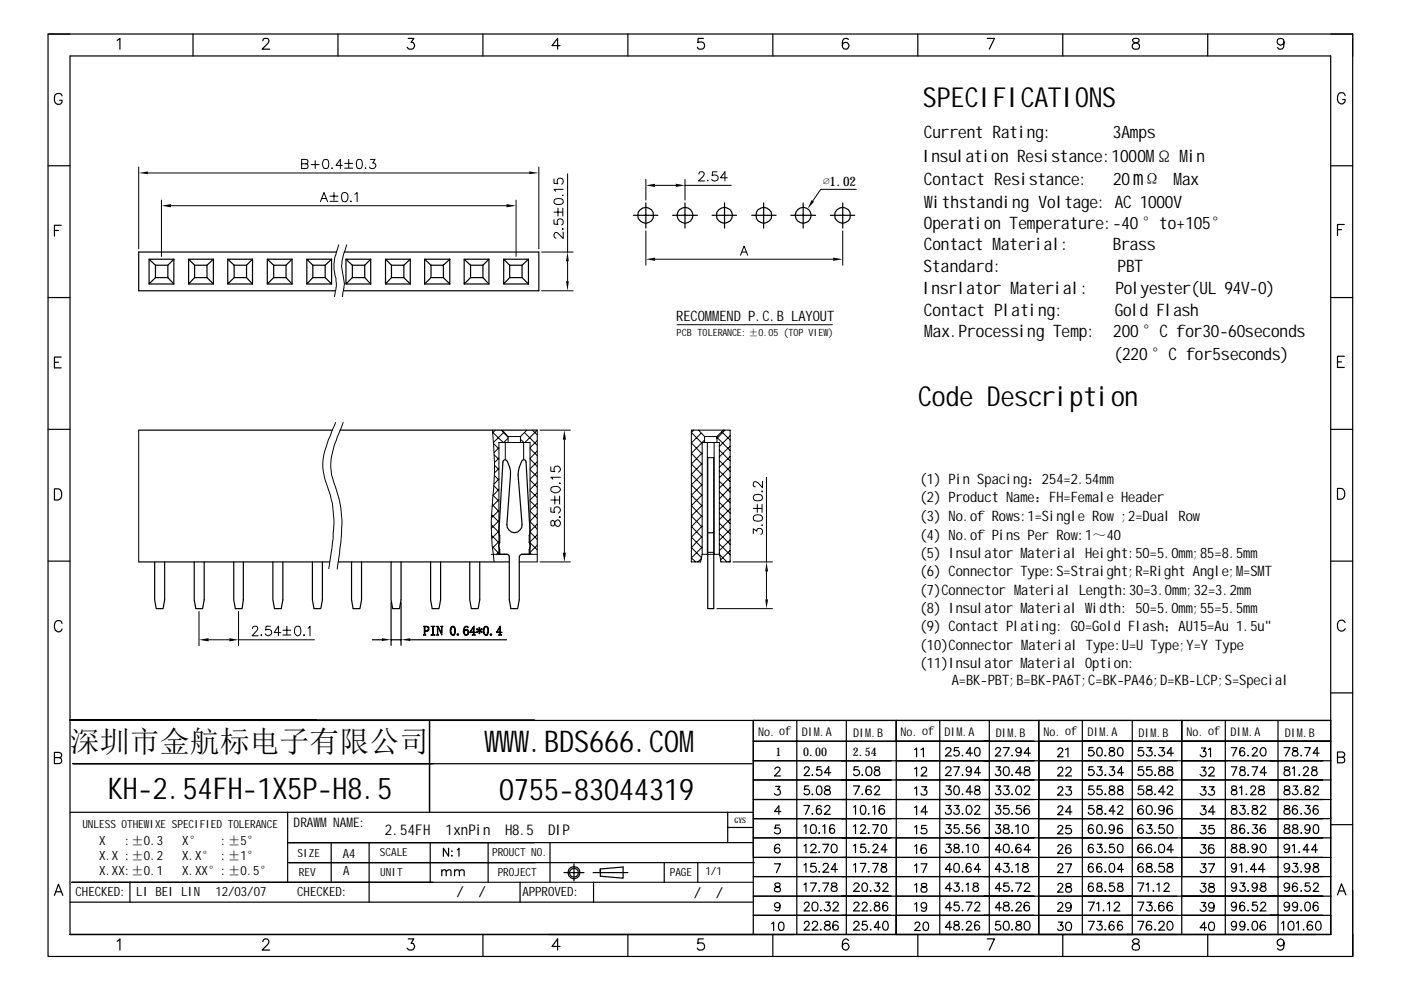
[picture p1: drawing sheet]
<svg xmlns="http://www.w3.org/2000/svg" width="297mm" height="210mm" viewBox="0 0 297 210" stroke-linecap="round" stroke-linejoin="round" font-family="sans-serif">
<defs><g id="words">
<g font-size="6.3">
<text x="14.8" y="159.5">深圳市金航标电子有限公司</text>
<text x="102.7" y="159.5">WW</text>
<text x="105.9" y="159.5">W.BDS666.COM</text>
<text x="22.9" y="169.3">KH-2.54FH-1X5P-H8.5</text>
<text x="105.9" y="169.6">0755-83044319</text>
</g>
<g font-size="5.8">
<text x="195.7" y="22.7">SPECIFICATIONS</text>
<text x="194.7" y="86.1">Code Description</text>
</g>
<text font-size="4.4" x="240.2" y="39.3">m</text>
<g font-size="3.6">
<text x="195.9" y="29.2">Current Rating:</text>
<text x="235.9" y="29.2">3Amps</text>
<text x="195.6" y="34.3">Insulation Resistance:1000MΩ M</text>
<text x="251.9" y="34.3">in</text>
<text x="195.9" y="39.3">Contact Resistance:</text>
<text x="236" y="39.3">20 Ω</text>
<text x="248.8" y="39.3">M</text>
<text x="250.6" y="39.3">ax</text>
<text x="195.9" y="44">W</text>
<text x="197.8" y="44">ithstanding Voltage: AC 1000V</text>
<text x="195.9" y="48.5">Operation Temperature:-40°to+105°</text>
<text x="195.9" y="53">Contact Mterial:</text>
<text x="212.3" y="53">a</text>
<text x="235.9" y="53">Brass</text>
<text x="195.8" y="57.6">Standard:</text>
<text x="236.9" y="57.6">PBT</text>
<text x="195.6" y="62.4">Insrlator M</text>
<text x="216.1" y="62.4">aterial:</text>
<text x="236.5" y="62.4">Polyester(UL 94V-0)</text>
<text x="195.9" y="67">Contact Plating:</text>
<text x="195.9" y="71.5">Mx.Processing Temp:</text>
<text x="197.8" y="71.5">a</text>
<text x="236" y="71.5">200°C for30-60seconds</text>
<text x="236.3" y="67">Gold Flash</text>
<text x="236.2" y="76.4">(220°C for5seconds)</text>
</g>
<g font-size="3.1">
<text x="81.6" y="177.1">2.54FH</text>
<text x="94.5" y="177.1">1xnPin</text>
<text x="107.1" y="177.1">H8.5</text>
<text x="116.2" y="177.1">DIP</text>
<text x="96.8" y="190.3">/</text>
<text x="101.5" y="190.3">/</text>
<text x="147.1" y="190.3">/</text>
<text x="151.8" y="190.3">/</text>
</g>
<g font-size="3">
<text x="143.4" y="68">RECOMEND P.C.B LAYOUT</text>
<text x="151" y="68">M</text>
<text x="195" y="102.6">(1) Pin Spacing：254=2.54mm</text>
<text x="195" y="106.5">(2) Product Name：FH=Female Header</text>
<text x="195" y="110.4">(3) No.of Row</text>
<text x="214.8" y="110.4">s:1=Single Row;2=Dual Row</text>
<text x="195" y="114.4">(4) No.of Pins Per Row</text>
<text x="195" y="118.3">(5) Insulator M</text>
<text x="217.9" y="118.3">aterial Height:50=5.0mm;85=8.5mm</text>
<text x="228.5" y="114.4">:1～40</text>
<text x="195" y="122.2">(6) Connector Type:S=Straight;R=Right Angle;M</text>
<text x="263.6" y="122.2">=SM</text>
<text x="268.2" y="122.2">T</text>
<text x="195" y="126.1">(7)Connector M</text>
<text x="195" y="130">(8) Insulator M</text>
<text x="216.5" y="126.1">aterial Length:30=3.0mm;32=3.2mm</text>
<text x="217.9" y="130">aterial W</text>
<text x="231.6" y="130">idth: 50=5.0mm;55=5.5mm</text>
<text x="195" y="133.9">(9) Contact Plating: G0=Gold Flash；AU15=Au 1.5u&quot;</text>
<text x="195" y="137.8">(10)Connector M</text>
<text x="218" y="137.8">aterial Type:U=U Type;Y=Y Type</text>
<text x="195" y="141.7">(11)Insulator M</text>
<text x="217.9" y="141.7">aterial Option:</text>
<text x="201.8" y="145.2">A=BK-PBT;B=BK-PA6T;C=BK-PA46;D=KB-LCP;S=Special</text>
</g>
<g font-size="2.8">
<text x="174.5" y="39.5">∅1.02</text>
<text x="62.3" y="175.3">DRAW</text>
<text x="67.8" y="175.3">MNAM</text>
<text x="74.9" y="175.3">E:</text>
</g>
<g font-size="2.7">
<text x="21" y="179.1">X</text>
<text x="26.4" y="179.1">:±0.3</text>
<text x="38.6" y="179.1">X°</text>
<text x="46.8" y="179.1">:±5°</text>
<text x="21" y="182.3">X.X :±0.2</text>
<text x="21" y="185.6">X.XX:±0.1</text>
<text x="38.6" y="182.3">X.X° :±1°</text>
<text x="38.6" y="185.6">X.XX°:±0.5°</text>
<text x="72.7" y="181.9">A4</text>
<text x="72.8" y="185.6">A</text>
<text x="16" y="190">CHECKED:</text>
<text x="28.9" y="189.9">LI BEI LIN</text>
<text x="45.7" y="190">12/03/07</text>
<text x="63" y="190">CHECKED:</text>
<text x="110.8" y="190">APPROVED:</text>
</g>
<g font-size="2.5">
<text x="160.7" y="156">No. of</text>
<text x="191" y="156">No. of</text>
<text x="221.3" y="156">No. of</text>
<text x="251.6" y="156">No. of</text>
<text x="164.5" y="160.4">1</text>
<text x="170" y="156.1">DIM</text>
<text x="170.3" y="160.3">0.00</text>
<text x="173.8" y="156.1">.A</text>
<text x="180.8" y="160.3">2.54</text>
<text x="180.9" y="156.2">DIM</text>
<text x="184.7" y="156.2">.B</text>
<text x="200.3" y="156.1">DIM</text>
<text x="204.1" y="156.1">.A</text>
<text x="211.1" y="156.2">DIM</text>
<text x="214.9" y="156.2">.B</text>
<text x="230.6" y="156.1">DIM</text>
<text x="234.4" y="156.1">.A</text>
<text x="241.4" y="156.2">DIM</text>
<text x="245.2" y="156.2">.B</text>
<text x="260.9" y="156.1">DIM</text>
<text x="264.7" y="156.1">.A</text>
<text x="272.4" y="156.2">DIM</text>
<text x="276.2" y="156.2">.B</text>
</g>
<g font-size="2.4">
<text x="17.5" y="175.5">UNLESS OTHEW</text>
<text x="31.7" y="175.5">IXE SPECIFIED TOLERANCE</text>
<text x="63.1" y="181.6">SIZE</text>
<text x="63.4" y="185.8">REV</text>
<text x="80.5" y="181.5">SCALE</text>
<text x="80.6" y="185.8">UNIT</text>
<text x="104.3" y="181.5">PROUCT NO.</text>
<text x="105.5" y="185.8">PROJECT</text>
<text x="142" y="185.8">PAGE</text>
<text x="149.5" y="185.5">1/1</text>
</g>
<g font-size="2.1">
<text x="143.5" y="71.2">PCB TOLERANCE: ±0.05 (TOP VIEW</text>
<text x="175.6" y="71.2">)</text>
</g>
<text font-size="1.6" x="155.7" y="174.5">GYS</text>
</g></defs>
<g fill="none" stroke="#000" stroke-width=".25">
<path d="M10.2 7.2h276.6v195.6h-276.6zM10.2 7.2h4.6M14.8 11.9h267.3v186.2h-267.3zM24.8 8.6l.6-.5v2.3M40.9 7.2v4.7M55.7 8.7l.2-.5 .7-.1a.51 .51 0 0 1 .4 .4 .51 .51 0 0 1-.1 .5l-1.3 1.4h1.6M71.7 7.2v4.7M86.6 8.1h1.1l-.5 .9a.75 .75 0 0 1 .7 .9 .75 .75 0 0 1-1 .5l-.3-.1-.3-.3M102.4 7.2v4.7M118.7 9.7h-1.7l1.2-1.6v2.3M133.1 7.2v4.7M149.1 8.1h-1.1l-.1 1a.83 .83 0 0 1 1.2-.1 .83 .83 0 0 1 0 1.2 .83 .83 0 0 1-1.2 0v-.2"/>
<path d="M163.9 7.2v4.7M179.9 8.4a.73 .73 0 0 0-1-.2 1.77 1.77 0 0 0 0 2.1 .72 .72 0 0 0 1.1-.3 .72 .72 0 0 0-.5-1 .72 .72 0 0 0-.9 .7M194.6 7.2v4.7M209.3 8.1h1.5l-1.1 2.3M225.3 7.2v4.7M240.1 8.4v.3l.4 .3a1.01 1.01 0 0 1 1.1 1l-.1 .2a.88 .88 0 0 1-1.4-.2 1.18 1.18 0 0 1 1.3-1.1l.1-.5a.94 .94 0 0 0-1.4 0zM256.1 7.2v4.7M272.2 8.9a.74 .74 0 0 1-.9 .7 .74 .74 0 0 1-.5-1 .74 .74 0 0 1 1.1-.4l.2 .2a2.35 2.35 0 0 1-.2 1.9 .77 .77 0 0 1-1-.2M282.1 7.2h4.7v4.7M10.2 35.2h4.6M13.2 20.3a.83 .83 0 0 0-1-.5 .83 .83 0 0 0-.7 .9 1.03 1.03 0 0 0 1.1 1.4 .74 .74 0 0 0 .6-.8h-.6M282.1 35.2h4.7"/>
<path d="M285.2 20.2a.82 .82 0 0 0-1-.5 .82 .82 0 0 0-.6 .9 .95 .95 0 0 0 .3 1.2 .95 .95 0 0 0 1.2-.1l.1-.6h-.5M11.5 48.9h.9M13 47.8h-1.5v2.3M31.6 55v5.2l1.4-1.3M33 58.9h2.6M33 56.2h2.6M33 56.2v2.7M35.6 58.9l1.3 1.3M35.6 56.2v2.7M36.9 55h-5.3l1.4 1.2M36.9 55l-1.3 1.2M36.9 55v5.2"/>
<path d="M40 55v5.2l1.3-1.3M41.3 58.9h2.6M41.3 56.2h2.6M41.3 56.2v2.7M43.9 58.9l1.3 1.3M43.9 56.2v2.7M45.2 55h-5.2l1.3 1.2M45.2 55l-1.3 1.2M45.2 55v5.2M48.3 55v5.2l1.3-1.3M49.6 58.9h2.7M49.6 56.2h2.7"/>
<path d="M49.6 56.2v2.7M52.3 58.9l1.2 1.3M52.3 56.2v2.7M53.5 55h-5.2l1.3 1.2M53.5 55l-1.2 1.2M53.5 55v5.2M56.7 55v5.2l1.3-1.3M58 58.9h2.6M58 56.2h2.6M58 56.2v2.7M60.6 58.9l1.3 1.3M60.6 56.2v2.7"/>
<path d="M61.9 55h-5.2l1.3 1.2M61.9 55l-1.3 1.2M61.9 55v5.2M65.1 55v5.2l1.2-1.3M66.3 58.9h2.6M66.3 56.2h2.6M66.3 56.2v2.7M68.9 58.9l1.4 1.3M68.9 56.2v2.7M70.3 55h-5.2l1.2 1.2M70.3 55l-1.4 1.2M70.3 55v5.2"/>
<path d="M71.4 53.4h-42v8.3h41.7M73 53.4h41.2v8.3h-41.4M73.3 55v5.2l1.4-1.3M74.7 58.9h2.6M74.7 56.2h2.6M74.7 56.2v2.7M77.3 58.9l1.3 1.3M77.3 56.2v2.7M78.6 55h-5.3l1.4 1.2M78.6 55l-1.3 1.2M78.6 55v5.2M81.7 55v5.2l1.3-1.3"/>
<path d="M83 58.9h2.6M83 56.2h2.6M83 56.2v2.7M85.6 58.9l1.4 1.3M85.6 56.2v2.7M87 55h-5.3l1.3 1.2M87 55l-1.4 1.2M87 55v5.2M90 55v5.2M91.4 58.9l-1.4 1.3M91.4 58.9h2.6M91.4 56.2h2.6"/>
<path d="M91.4 56.2v2.7M94 58.9l1.4 1.3M94 56.2v2.7M95.4 55h-5.4l1.4 1.2M95.4 55l-1.4 1.2M95.4 55v5.2M98.4 55v5.2l1.4-1.3M99.8 58.9h2.6M99.8 56.2h2.6M99.8 56.2v2.7M102.4 56.2v2.7M102.4 58.9l1.3 1.3"/>
<path d="M103.7 55h-5.3l1.4 1.2M103.7 55l-1.3 1.2M103.7 55v5.2M106.8 55v5.2l1.3-1.3M108.1 58.9h2.6M108.1 56.2h2.6M108.1 56.2v2.7M110.7 58.9l1.3 1.3M110.7 56.2v2.7M112 55h-5.2l1.3 1.2M112 55l-1.3 1.2M112 55v5.2"/>
<path d="M134.3 45.6h5.2M136.9 43v5.4M142.6 45.6h5.3M145.2 43v5.4M151 45.6h5.2M153.6 43v5.4M159.4 45.6h5.1M161.9 43v5.4M167.7 45.6h5.2M170.3 43v5.4M176.1 45.6h5.1M178.7 43v5.4"/>
<path d="M283.6 48.7h.8M285 47.6h-1.4v2.4M10.2 63.1h4.6M11.5 76.8h.9M13 75.7h-1.5v2.3h1.5M31.6 60.2h5.3M40 60.2h5.2M48.3 60.2h5.2M56.7 60.2h5.2M65.1 60.2h5.2M73.3 60.2h5.3M81.7 60.2h5.3"/>
<path d="M90 60.2h5.4M98.4 60.2h5.3M106.8 60.2h5.2M282.1 63.1h4.7M283.6 76.7h.8M285 75.5h-1.4v2.4h1.4M10.2 91h4.6M29.4 91.2h41.1M72.1 91.2h41.8M150.1 97v32h1.2v-32M282.1 91h4.7M10.2 119h4.6"/>
<path d="M11.5 103.6h.8a1.27 1.27 0 0 1 .8 1.2 1.27 1.27 0 0 1-.8 1.2h-.8zM29.4 119.1h40.5M32.8 119.1v8.1l.3 1.8h1.5l.3-1.8v-8.1M41.2 119.1v8.1l.3 1.8h1.5l.3-1.8v-8.1M49.6 119.1v8.1l.3 1.8h1.4l.3-1.8v-8.1M57.9 119.1v8.1l.3 1.8h1.4l.4-1.8v-8.1M66.2 119.1v8.1l.4 1.8h1.4l.4-1.8v-8.1M71.7 119.1h36.3M74.5 119.1v8.1l.4 1.8h1.4l.4-1.8v-8.1M82.9 119.1v8.1l.4 1.8h1.4l.3-1.8v-8.1M91.3 119.1v8.1l.3 1.8h1.5l.3-1.8v-8.1M99.6 119.1v8.1l.3 1.8h1.5l.3-1.8v-8.1"/>
<path d="M105.9 117.5h1.7l.3 .2 .1 9.5 .3 1.8h1.5l.3-1.8v-9.2l.2-.3 .3-.2h1.6v-1a1.27 1.27 0 0 0 0-1.5v-1.4l.2-.7-.9-14.9-.1-.4-.3-.1-.3 .1a6.3 6.3 0 0 0-1 3.1l.9 10.5a1.62 1.62 0 0 1-1.6 1.8 1.62 1.62 0 0 1-1.6-1.8l.7-10.5a4.7 4.7 0 0 0-.9-3.1l-.3-.1-.3 .1-.1 .4-.8 14.9a4.1 4.1 0 0 1-.1 2.9l.2 .7v1M150.1 113h1.2M282.1 119h4.7M283.6 103.6h.7a1.22 1.22 0 0 1 .8 1.1 1.22 1.22 0 0 1-.8 1.1h-.7zM13.2 132.2a.82 .82 0 0 0-1-.6 .82 .82 0 0 0-.7 .9 .95 .95 0 0 0 .3 1.2 .95 .95 0 0 0 1.3-.1l.1-.2M78.9 135.7h2.1M82.9 127.8v9M82.9 135.7h2.1M85 127.8v9M87 135.7h20.4M285.2 132a.83 .83 0 0 0-1-.5 .83 .83 0 0 0-.6 .8 1.03 1.03 0 0 0 1.1 1.5l.5-.5M48.5 152.8h233.6"/>
<path d="M168.9 157.2h-9.2v-4.4v45.3M168.9 152.8v29M179.4 152.8v4.4h10.6M179.4 157.2v40.9M190 157.2v8.2h9.2M190 152.8v4.4M193.9 158.9l.4-.3v1.9M195.3 158.9l.5-.3v1.9M199.2 152.8v24.8h10.5M200.5 158.9v-.1a.57 .57 0 0 1 .6-.3 .57 .57 0 0 1 .5 .5l-1.2 1.3h1.3M203.2 158.5h-.8l-.1 .8a.63 .63 0 0 1 .9 0 .63 .63 0 0 1-.1 .9 .63 .63 0 0 1-.9-.3M206.2 159.7h-1.4l.9-1.2v1.8"/>
<path d="M206.9 158.6a.58 .58 0 0 1 .8 .2 .9 .9 0 0 1-.6 1.5 1.14 1.14 0 0 1-.2-1.7zM209.7 152.8v45.3M211.1 158.9l.3-.4 .6 .2a.55 .55 0 0 1-.1 .7l-.9 .9h1.2M212.7 158.5h1.3l-1 1.8M216.5 159.1a.59 .59 0 0 1-.8 .5 .59 .59 0 0 1-.2-.9 .59 .59 0 0 1 .9 .1 1.23 1.23 0 0 1-.4 1.5l-.4-.1-.1-.2M218.5 159.7h-1.4l.9-1.2v1.8M220.2 157.2v4.1h9.3v4.1M224.3 159l.3-.4 .6 .2a.55 .55 0 0 1-.1 .7l-.9 1h1.2M225.9 158.9l.5-.3v1.9M229.5 157.2h-9.3v-4.4v45.3M229.5 152.8v8.5M231.8 158.5h-.9l-.1 .8a.67 .67 0 0 1 1-.1 .67 .67 0 0 1-.1 1 .67 .67 0 0 1-1-.3"/>
<path d="M232.8 158.6a.58 .58 0 0 1 .8 .2 .9 .9 0 0 1-.6 1.5 1.14 1.14 0 0 1-.2-1.7zM235.3 158.6a.36 .36 0 0 0 .2 .6 .64 .64 0 0 1 .7 .2 .64 .64 0 0 1 0 .8l-.6 .1a.51 .51 0 0 1-.5-.6 .51 .51 0 0 1 .6-.4l.3-.1a.36 .36 0 0 0 .2-.6zM237.2 158.6a.58 .58 0 0 1 .8 .2 .9 .9 0 0 1-.6 1.5 1.14 1.14 0 0 1-.2-1.7zM240.1 157.2v40.9M242.3 158.5h-.8l-.2 .8a.67 .67 0 0 1 1-.1 .67 .67 0 0 1-.1 1 .67 .67 0 0 1-1-.3M243.2 158.5h1l-.6 .7 .5 .1a.65 .65 0 0 1-.1 1 .65 .65 0 0 1-1-.4M245.8 158.5h1l-.5 .7a.57 .57 0 0 1 .6 .6 .57 .57 0 0 1-.7 .5l-.4-.1-.2-.3M248.8 159.7h-1.4l.9-1.2v1.8M250.6 152.8v4.4h31.5h-122.4v8.2h9.2M250.6 152.8h-10.5v4.4h42M250.6 152.8v4.4h9.2M250.6 152.8v45.3"/>
<path d="M254.7 158.6h.9l-.5 .7a.48 .48 0 0 1 .6 .6 .65 .65 0 0 1-.5 .6 .65 .65 0 0 1-.7-.5M256.2 158.9l.5-.3v1.9M259.8 157.2v4.1h11.2M259.8 152.8v4.4M261.1 158.5h1.1l-.8 1.8M263.8 158.8a.52 .52 0 0 0-.7-.2 1.02 1.02 0 0 0 .3 1.7 .55 .55 0 0 0 .5-.6 .55 .55 0 0 0-.5-.5 .55 .55 0 0 0-.6 .5M265.5 158.9l.4-.4 .6 .2a.55 .55 0 0 1-.2 .7l-.8 .9h1.1M267.5 158.6a.58 .58 0 0 1 .8 .2 .9 .9 0 0 1-.6 1.5 1.01 1.01 0 0 1-.2-1.7zM271 152.8v45.3M272.2 158.5h1.3l-.9 1.8M274.2 158.6a.36 .36 0 0 0 .1 .6 .64 .64 0 0 1 .8 .2 .64 .64 0 0 1-.1 .8l-.6 .1a.51 .51 0 0 1-.4-.6 .51 .51 0 0 1 .5-.4l.4-.1a.36 .36 0 0 0 .1-.6zM276.6 158.5h1.2l-.8 1.8"/>
<path d="M279.7 159.7h-1.3l.9-1.2v1.8M282.1 146.9h4.7M11.5 160.6l1.4-.1 .2-.3-.2-.5-.3-.2h-1.1v2.4h1.1l.3-.2a.66 .66 0 0 0-.3-1.1M14.8 172.2h144.9M61 172.2v14.8M70.2 178.7v8.2M78.3 178.7v12.6M91.2 178.7v8.3M95.1 179.8v1.7l-1.1-1.7v1.7M103.5 178.7v8.3M113.3 178.7h-52.3h98.7M116.6 178.7v8.3"/>
<path d="M154.3 172.2v6.5M154.3 175.4h5.4M159.7 161.3h122.4M164.3 163.1a.56 .56 0 0 1 .6-.5 .56 .56 0 0 1 .5 .6l-1.2 1.3h1.3M164.5 166.7h.9l-.5 .7a.64 .64 0 0 1 .4 1 .64 .64 0 0 1-1.1-.2M165.3 174.9h-.8l-.2 .8a.68 .68 0 0 1 1 0 .68 .68 0 0 1-.1 1 .68 .68 0 0 1-1-.2M165.3 179.3a.48 .48 0 0 0-.8-.2 1 1 0 0 0-.4 1 1 1 0 0 0 .8 .8 .58 .58 0 0 0 .5-.7 .58 .58 0 0 0-.6-.5 .58 .58 0 0 0-.6 .6M165.6 172.1h-1.4l.9-1.2v1.7M170.5 170.8h1.1l-.8 1.8M170.5 175.2l.4-.3v1.8M170.5 179.3l.4-.3v1.8M170.5 163l.4-.4 .6 .1a.55 .55 0 0 1-.2 .8l-.8 .9h1.1"/>
<path d="M171.5 166.6h-.9l-.1 .9a.63 .63 0 0 1 1 0 .63 .63 0 0 1-.1 .9 .63 .63 0 0 1-.9-.2M171.9 179.4l.3-.4 .7 .2a.55 .55 0 0 1-.2 .7l-.9 .9h1.3M172.1 174.9a.68 .68 0 0 1 .9 .3 1.6 1.6 0 0 1-.2 1.4 .65 .65 0 0 1-.9-.2 1.68 1.68 0 0 1 .2-1.5zM172.2 164.3v.1h.1M172.2 168.3v.2l.1-.1M172.2 172.5v.1h.1M173.3 166.7l.5-.1a1.1 1.1 0 0 1 0 1.9h-.2a1.21 1.21 0 0 1-.3-1.8zM173.7 176.5l-.1 .1h.2M174.1 162.6h-.8l-.1 .7a.65 .65 0 0 1 .9 0 .65 .65 0 0 1-.1 1 .65 .65 0 0 1-.9-.2M174.1 171a.52 .52 0 0 0-.8-.1 1.49 1.49 0 0 0 0 1.7 .55 .55 0 0 0 .8-.2 .61 .61 0 0 0-.4-.9 .55 .55 0 0 0-.6 .5M174.4 175.2l.5-.3v1.8M174.4 179h1.3l-.9 1.8"/>
<path d="M174.9 171.2a.56 .56 0 0 1 .6-.4 .56 .56 0 0 1 .5 .5l-1.2 1.3h1.3M175 166.7l-.1 .4 .3 .3a.64 .64 0 0 1 .7 .3 .64 .64 0 0 1 0 .7l-.6 .1-.5-.3a1.04 1.04 0 0 1 1.1-.9l.1-.3a.6 .6 0 0 0-1-.3zM176.1 163.8h-1.3l.9-1.2v1.8M176.5 179.1a.68 .68 0 0 1 .9 .2 .89 .89 0 0 1 .1 1 .89 .89 0 0 1-.8 .5 1.14 1.14 0 0 1-.2-1.7zM176.9 175.1a.52 .52 0 0 0-.8-.2 1.08 1.08 0 0 0 .4 1.8 .55 .55 0 0 0 .5-.6 .55 .55 0 0 0-.6-.5 .55 .55 0 0 0-.5 .5M181 171.1l.4-.3v1.8M181 175.2l.4-.3v1.8M181 179.3l.4-.3v1.8M181 166.6h1.2l-.9 1.9M182 162.6h-.9l-.1 .7a.68 .68 0 0 1 1.1 0 .68 .68 0 0 1-.1 1 .68 .68 0 0 1-1-.2M182.5 175.3l.3-.4 .6 .1a.66 .66 0 0 1-.2 .9l-.8 .8h1.2M182.7 170.9a.58 .58 0 0 1 .8 .2 1.68 1.68 0 0 1-.2 1.5h-.4a1.24 1.24 0 0 1-.2-1.7z"/>
<path d="M182.8 164.3v.1h.1M182.8 168.3v.2l.1-.1M183.4 179h-.8l-.1 .8a.63 .63 0 0 1 .9-.1 .63 .63 0 0 1-.1 1 .63 .63 0 0 1-.9-.3M183.8 162.7a.68 .68 0 0 1 1 .2 1.68 1.68 0 0 1-.2 1.5 .65 .65 0 0 1-.9-.3 1.6 1.6 0 0 1 .1-1.4zM184.2 172.5v.1h.1M184.2 176.5v.2l.1-.1M184.7 167a.58 .58 0 0 0-.9-.3 1.08 1.08 0 0 0 .4 1.8l.3-.1a.55 .55 0 0 0 0-.9 .61 .61 0 0 0-.9 .4M185 171.1l.4-.3v1.8M185 174.9h1.2l-.8 1.8M185.1 179.4l.3-.4 .6 .2a.55 .55 0 0 1-.1 .7l-.9 .9h1.2M185.4 167.1l.1-.3 .3-.2 .6 .2a.64 .64 0 0 1-.2 .9l-.8 .8h1.1M185.5 162.7a.36 .36 0 0 0 .2 .6 .68 .68 0 0 1 .7 .3 .68 .68 0 0 1 0 .8h-.6a.55 .55 0 0 1-.5-.6 .55 .55 0 0 1 .6-.5h.3a.36 .36 0 0 0 .2-.6z"/>
<path d="M187.1 174.9a.58 .58 0 0 1 .8 .3 1.23 1.23 0 0 1-.4 1.5h-.2a1.21 1.21 0 0 1-.2-1.8zM187.5 171l-.1-.1a.68 .68 0 0 0-.9 .2 1.5 1.5 0 0 0 .1 1.5 .6 .6 0 0 0 .9-.3 .6 .6 0 0 0-.3-.8 .6 .6 0 0 0-.8 .5M190 165.4v4.1h9.2M190 169.5v28.6v-4h9.2M193.9 163l.4-.3v1.8M193.9 167.1l.4-.3v1.8M193.9 171.2l.4-.3v1.8M193.9 175.4l.4-.4v1.8M193.9 179.4l.4-.3v1.8M195.4 163.1a.56 .56 0 0 1 .5-.5 .56 .56 0 0 1 .6 .6l-.3 .5-.9 .8h1.2M195.4 166.8h1.1l-.6 .7a.57 .57 0 0 1 .7 .6 .57 .57 0 0 1-.8 .5l-.4-.1-.1-.3M196.4 175h-1v.8a.67 .67 0 0 1 1-.1 .67 .67 0 0 1-.2 1.1 .67 .67 0 0 1-.9-.3"/>
<path d="M196.4 179.3l-.1-.1a.68 .68 0 0 0-.9 .2 1.5 1.5 0 0 0 .1 1.5 .6 .6 0 0 0 .9-.3 .6 .6 0 0 0-.4-.8 .6 .6 0 0 0-.7 .5M196.6 172.1h-1.3l.9-1.2v1.8M200.5 163v-.1a.57 .57 0 0 1 .6-.3 .57 .57 0 0 1 .5 .5l-1.2 1.3h1.3M200.6 166.6h1l-.6 .8 .5 .1a.65 .65 0 0 1-.1 1 .65 .65 0 0 1-1-.3M200.6 170.8h1l-.6 .7h.4a.66 .66 0 0 1 .1 1.1 .66 .66 0 0 1-1.1-.4M200.6 174.9h1l-.6 .7 .5 .1a.65 .65 0 0 1-.1 1 .65 .65 0 0 1-1-.3M200.6 179h1l-.6 .7 .5 .1a.65 .65 0 0 1-.1 .9 .65 .65 0 0 1-1-.3M202.2 162.6h1.2l-.8 1.8M202.4 179.1a.36 .36 0 0 0 .2 .6 .64 .64 0 0 1 .7 .2 .64 .64 0 0 1-.1 .8l-.6 .1a.51 .51 0 0 1-.4-.6 .51 .51 0 0 1 .5-.4l.4-.1a.36 .36 0 0 0 .1-.6zM202.4 170.8h.9l-.5 .7a.48 .48 0 0 1 .6 .6 .61 .61 0 0 1-.5 .6 .61 .61 0 0 1-.7-.5M202.5 166.7l.4-.1a1.1 1.1 0 0 1 0 1.9h-.2a1.21 1.21 0 0 1-.2-1.8zM203.2 174.9h-.8l-.1 .8a.63 .63 0 0 1 .9 0 .63 .63 0 0 1-.1 .9 .63 .63 0 0 1-.9-.2"/>
<path d="M204.1 160.1l-.1 .1h.2M204.1 164.3l-.1 .1h.2M204.1 168.3l-.1 .1h.2M204.1 172.5l-.1 .1h.2M204.1 176.5l-.1 .1h.2M204.8 179.3l.5-.3v1.8M205.1 170.9a.58 .58 0 0 1 .8 .2 1.05 1.05 0 0 1-.4 1.5h-.2a1.24 1.24 0 0 1-.2-1.7zM205.9 174.9h-.9l-.1 .8a.67 .67 0 0 1 1 0 .67 .67 0 0 1-.1 1 .67 .67 0 0 1-1-.3M205.9 163.2a.55 .55 0 0 1-.7 .4 .55 .55 0 0 1-.2-.8 .55 .55 0 0 1 .9 0 1.83 1.83 0 0 1-.2 1.6 .52 .52 0 0 1-.8-.2M206.2 167.9h-1.4l.9-1.3v1.9M206.5 179.1a.58 .58 0 0 1 .9 .2 .9 .9 0 0 1-.6 1.5 1.14 1.14 0 0 1-.3-1.7zM206.7 171.2l.3-.4 .6 .2a.55 .55 0 0 1-.1 .7l-.9 .9h1.2"/>
<path d="M206.8 166.7l-.1 .4 .3 .3a.64 .64 0 0 1 .7 .3 .64 .64 0 0 1-.1 .7l-.6 .1a.51 .51 0 0 1-.4-.5 .51 .51 0 0 1 .5-.5l.5-.2 .1-.3a.6 .6 0 0 0-.9-.3zM207.6 175.1a.52 .52 0 0 0-.7-.2 1.08 1.08 0 0 0 .3 1.8 .55 .55 0 0 0 .5-.6 .55 .55 0 0 0-.5-.5 .55 .55 0 0 0-.6 .5M207.9 163.8h-1.3l.9-1.2v1.8M211.2 162.6h.9l-.5 .7a.62 .62 0 0 1 .5 .9 .62 .62 0 0 1-1.1-.1M211.2 166.6h.9l-.5 .8a.59 .59 0 0 1 .5 1 .59 .59 0 0 1-1.1-.2M211.2 170.8h.9l-.5 .7a.48 .48 0 0 1 .6 .6 .61 .61 0 0 1-.5 .6 .61 .61 0 0 1-.7-.5M211.2 174.9h.9l-.5 .7a.59 .59 0 0 1 .5 1 .59 .59 0 0 1-1.1-.2M212.9 174.9a.45 .45 0 0 0 .1 .7 .76 .76 0 0 1 1 .8 .68 .68 0 0 1-.7 .3 .68 .68 0 0 1-.6-.6 .84 .84 0 0 1 .9-.5 .45 .45 0 0 0 .2-.7zM212.9 166.6h1l-.5 .8a.57 .57 0 0 1 .6 .7 .57 .57 0 0 1-.8 .4l-.3-.1-.2-.2M213 162.7a.65 .65 0 0 1 .9 .2 1.68 1.68 0 0 1-.2 1.5 .68 .68 0 0 1-.9-.3 1.6 1.6 0 0 1 .2-1.4zM213 179.1a.65 .65 0 0 1 .9 .2 .9 .9 0 0 1-.6 1.5 .92 .92 0 0 1-.5-1.5zM213.8 170.8h-.9l-.1 .7a.67 .67 0 0 1 1 0 .67 .67 0 0 1-.1 1 .67 .67 0 0 1-1-.3"/>
<path d="M214.6 160.1l-.1 .1h.2M214.6 164.3l-.1 .1h.2M214.6 168.3l-.1 .1h.2M214.6 172.5l-.1 .1h.2M214.6 176.5l-.1 .1h.2M215.3 175.2l.5-.3v1.8M215.7 166.7l.4-.1a1.1 1.1 0 0 1 0 1.9h-.2a1.08 1.08 0 0 1-.2-1.8zM216.4 170.8h-.8l-.1 .7a.65 .65 0 0 1 1 .1 .65 .65 0 0 1-.3 1 .65 .65 0 0 1-.9-.4M216.4 179.3a.52 .52 0 0 0-.7-.2 .95 .95 0 0 0-.4 .9 .95 .95 0 0 0 .7 .8 .58 .58 0 0 0 .5-.7 .58 .58 0 0 0-.6-.5 .58 .58 0 0 0-.6 .6M216.7 163.8h-1.4l1-1.2v1.8M217 174.9a.68 .68 0 0 1 1 .3 1.15 1.15 0 0 1-.5 1.5h-.2a1.21 1.21 0 0 1-.3-1.8zM217.2 167.1l.1-.3 .2-.2 .7 .2a.64 .64 0 0 1-.2 .9l-.9 .8h1.3"/>
<path d="M217.3 162.7a.36 .36 0 0 0 .2 .6 .76 .76 0 0 1 .9 .8l-.2 .3h-.7a.55 .55 0 0 1-.4-.6 .55 .55 0 0 1 .5-.5h.4a.36 .36 0 0 0 .2-.6zM218.2 171a.57 .57 0 0 0-.5-.2 .57 .57 0 0 0-.5 .3 1.5 1.5 0 0 0 .2 1.5 .6 .6 0 0 0 .8-.3 .6 .6 0 0 0-.3-.8 .6 .6 0 0 0-.8 .5M220.2 161.3v4.1h9.3v4.1M220.2 165.4v4.1h9.3v4.1M220.2 173.6h9.3v4M220.2 177.6h9.3v4.2M224.3 163.1l.3-.4 .6 .1a.66 .66 0 0 1-.1 .9l-.9 .8h1.2M224.3 167.2l.3-.4 .6 .2a.55 .55 0 0 1-.1 .7l-.9 .9h1.2M224.3 171.3l.3-.4 .6 .1a.66 .66 0 0 1-.1 .9l-.9 .8h1.2M224.3 175.4l.3-.4 .6 .2a.55 .55 0 0 1-.1 .8l-.9 .8h1.2M224.3 179.5l.3-.4 .6 .2a.55 .55 0 0 1-.1 .7l-.9 .9h1.2M226 163.1a.56 .56 0 0 1 .6-.5 .56 .56 0 0 1 .5 .6l-.2 .5-1 .8h1.3"/>
<path d="M226.1 166.8h1l-.5 .7a.57 .57 0 0 1 .6 .6 .57 .57 0 0 1-.8 .5l-.3-.1-.2-.3M227 175h-.9l-.1 .8a.67 .67 0 0 1 1-.1 .67 .67 0 0 1-.1 1.1 .67 .67 0 0 1-1-.3M227 179.3l-.1-.1a.68 .68 0 0 0-.9 .2 1.5 1.5 0 0 0 .2 1.5 .6 .6 0 0 0 .9-.3 .6 .6 0 0 0-.4-.8 .6 .6 0 0 0-.8 .5M227.3 172.1h-1.4l1-1.2v1.8M231.8 162.6h-.9l-.1 .7a.68 .68 0 0 1 1.1 0 .68 .68 0 0 1-.2 1 .68 .68 0 0 1-1-.2M231.8 166.6h-.9l-.1 .9a.67 .67 0 0 1 1-.1 .67 .67 0 0 1-.1 1.1 .67 .67 0 0 1-1-.3M231.8 170.8h-.9l-.1 .7a.67 .67 0 0 1 1 0 .67 .67 0 0 1-.1 1 .67 .67 0 0 1-1-.3M231.8 175.1a.52 .52 0 0 0-.8-.2 1.08 1.08 0 0 0 .3 1.8 .55 .55 0 0 0 .5-.6 .55 .55 0 0 0-.5-.5 .55 .55 0 0 0-.6 .5M231.8 179.3a.52 .52 0 0 0-.8-.2 1.02 1.02 0 0 0 .3 1.7 .55 .55 0 0 0 .5-.6 .55 .55 0 0 0-.5-.5 .55 .55 0 0 0-.6 .5M232.7 170.9a.36 .36 0 0 0 .2 .6 .68 .68 0 0 1 .7 .3 .68 .68 0 0 1-.1 .8h-.6a.56 .56 0 0 1-.4-.5 .56 .56 0 0 1 .5-.6h.4a.36 .36 0 0 0 .1-.6zM232.7 162.6h.9l-.5 .7a.62 .62 0 0 1 .5 .9 .62 .62 0 0 1-1.1-.1M232.7 179h.9l-.5 .7a.59 .59 0 0 1 .5 .9 .59 .59 0 0 1-1.1-.2"/>
<path d="M232.8 174.9a.58 .58 0 0 1 .8 .3 1.23 1.23 0 0 1-.4 1.5h-.2a1.21 1.21 0 0 1-.2-1.8zM233.5 166.6h-.8l-.1 .9a.63 .63 0 0 1 1 0 .63 .63 0 0 1-.2 .9 .63 .63 0 0 1-.9-.2M234.4 160.1l-.2 .1h.3M234.4 164.3l-.2 .1h.3M234.4 168.3l-.2 .1h.3M234.4 172.5l-.2 .1h.3M234.4 176.5l-.2 .1h.3M235.3 166.7l-.1 .4 .3 .3a.64 .64 0 0 1 .7 .3 .64 .64 0 0 1 0 .7l-.6 .1a.51 .51 0 0 1-.5-.5 .51 .51 0 0 1 .6-.5l.5-.2v-.3a.6 .6 0 0 0-.9-.3zM235.3 162.6h.9l-.5 .7a.62 .62 0 0 1 .5 .9 .62 .62 0 0 1-1.1-.1M236.2 179h-.9l-.1 .8a.63 .63 0 0 1 1-.1 .63 .63 0 0 1-.1 1 .63 .63 0 0 1-1-.3M236.2 175.5a.56 .56 0 0 1-.8 .4 .56 .56 0 0 1-.1-.9 .56 .56 0 0 1 .9 .1 1.31 1.31 0 0 1-.5 1.6l-.4-.1-.1-.1M236.4 172h-1.3l.9-1.2v1.8"/>
<path d="M237 171.2l.3-.4 .6 .2a.55 .55 0 0 1-.1 .7l-.9 .9h1.2M237.1 166.7l-.1 .4 .3 .3a.64 .64 0 0 1 .7 .3 .64 .64 0 0 1-.1 .7l-.6 .1a.51 .51 0 0 1-.4-.5 .51 .51 0 0 1 .5-.5l.5-.2 .1-.3a.6 .6 0 0 0-.9-.3zM237.2 179.1a.58 .58 0 0 1 .8 .2 .9 .9 0 0 1-.6 1.5 1.14 1.14 0 0 1-.2-1.7zM237.9 175.1a.52 .52 0 0 0-.7-.2 1.08 1.08 0 0 0 .3 1.8 .55 .55 0 0 0 .5-.6 .55 .55 0 0 0-.5-.5 .55 .55 0 0 0-.6 .5M238.2 163.8h-1.3l.9-1.2v1.8M242.3 162.6h-.8l-.2 .7a.68 .68 0 0 1 1.1 0 .68 .68 0 0 1-.2 1 .68 .68 0 0 1-1-.2M242.3 166.6h-.8l-.2 .9a.67 .67 0 0 1 1-.1 .67 .67 0 0 1-.1 1.1 .67 .67 0 0 1-1-.3M242.3 171a.52 .52 0 0 0-.7-.1 1.2 1.2 0 0 0 0 1.7 .55 .55 0 0 0 .7-.2 .61 .61 0 0 0-.4-.9l-.6 .2-.1 .3M242.3 175.1a.52 .52 0 0 0-.7-.2 1 1 0 0 0-.4 1 1 1 0 0 0 .7 .8 .58 .58 0 0 0 .5-.6 .58 .58 0 0 0-.6-.5 .58 .58 0 0 0-.6 .5M242.3 179.3a.52 .52 0 0 0-.7-.2 .95 .95 0 0 0-.4 .9 .95 .95 0 0 0 .7 .8 .58 .58 0 0 0 .5-.7 .58 .58 0 0 0-.6-.5 .58 .58 0 0 0-.6 .6M243.2 166.7l-.1 .4 .3 .3a.76 .76 0 0 1 .9 .8l-.2 .2-.7 .1a.51 .51 0 0 1-.4-.5 .51 .51 0 0 1 .5-.5l.6-.2v-.6zM243.2 174.9h1l-.6 .7 .5 .1a.65 .65 0 0 1-.1 1 .65 .65 0 0 1-1-.3"/>
<path d="M243.3 170.9a.68 .68 0 0 1 .9 .2 1.68 1.68 0 0 1-.2 1.5h-.5a1.24 1.24 0 0 1-.2-1.7zM244.1 162.6h-.9l-.1 .7a.68 .68 0 0 1 1 0 .68 .68 0 0 1-.1 1 .68 .68 0 0 1-1-.2M244.1 179.3a.58 .58 0 0 0-1 0 1.04 1.04 0 0 0 .4 1.5l.5-.1a.55 .55 0 0 0 0-.9 .61 .61 0 0 0-1 .4M244.9 160.1l-.1 .1h.2M244.9 164.3l-.1 .1h.2M244.9 168.3l-.1 .1h.2M244.9 172.5l-.1 .1h.2M244.9 176.5l-.1 .1h.2M245.8 162.7a.36 .36 0 0 0 .2 .6 .76 .76 0 0 1 .9 .8 .68 .68 0 0 1-.7 .3 .68 .68 0 0 1-.6-.6 .78 .78 0 0 1 1-.5 .36 .36 0 0 0 .1-.6zM245.9 179.1a.65 .65 0 0 1 .9 .2 .9 .9 0 0 1-.6 1.5 .92 .92 0 0 1-.5-1.5zM246.7 174.9h-.9l-.1 .8a.67 .67 0 0 1 1 0 .67 .67 0 0 1-.1 1 .67 .67 0 0 1-1-.3M246.8 171.4a.58 .58 0 0 1-.7 .5 .58 .58 0 0 1-.4-.9 .6 .6 0 0 1 .7-.2 .6 .6 0 0 1 .4 .6 .96 .96 0 0 1-.6 1.2l-.5-.2"/>
<path d="M247 167.9h-1.4l1-1.3v1.9M247.5 167.1l.1-.3 .2-.2a.6 .6 0 0 1 .8 .6l-1.2 1.3h1.3M247.6 162.7a.36 .36 0 0 0 .2 .6 .85 .85 0 0 1 .9 .8 .64 .64 0 0 1-.9 .3 .64 .64 0 0 1-.3-.8l1-.4 .1-.4a.82 .82 0 0 0-1-.1zM247.7 174.9a.68 .68 0 0 1 .9 .3 1.15 1.15 0 0 1-.5 1.5h-.2a1.21 1.21 0 0 1-.2-1.8zM248.5 171a.58 .58 0 0 0-1 .1 1.5 1.5 0 0 0 .2 1.5 .63 .63 0 0 0 .7-.1 .63 .63 0 0 0 .1-.8 .61 .61 0 0 0-.6-.2 .61 .61 0 0 0-.5 .5M254.7 162.7h.9l-.5 .7a.6 .6 0 0 1 .5 .9 .6 .6 0 0 1-1 .1l-.1-.2M254.7 166.8h.9l-.5 .7a.6 .6 0 0 1 .5 .9 .6 .6 0 0 1-1 0l-.1-.2M254.7 170.9h.9l-.5 .6a.64 .64 0 0 1 .5 1.1 .64 .64 0 0 1-1.1-.2M254.7 175h.9l-.5 .7a.6 .6 0 0 1 .5 .9 .6 .6 0 0 1-1 0l-.1-.1M254.7 179.1h.9l-.5 .7a.64 .64 0 0 1 .5 1 .64 .64 0 0 1-1.1-.2M256.3 163.1l.4-.4 .6 .1a.66 .66 0 0 1-.1 .9l-1 .8h1.3M256.4 166.8h1l-.6 .7h.4a.61 .61 0 0 1 .2 .8 .61 .61 0 0 1-.7 .3l-.5-.4"/>
<path d="M257.3 175h-.9l-.1 .8a.67 .67 0 0 1 1-.1 .67 .67 0 0 1-.1 1.1 .67 .67 0 0 1-1-.3M257.3 179.3a.57 .57 0 0 0-.5-.2 .57 .57 0 0 0-.5 .3 1.5 1.5 0 0 0 .2 1.5 .6 .6 0 0 0 .9-.3 .6 .6 0 0 0-.4-.8 .6 .6 0 0 0-.8 .5M257.6 172.1h-1.4l1-1.2v1.8M259.8 161.3v4.1h-9.2M259.8 165.4v4.1h-9.2M259.8 169.5v28.6M261.1 162.6h1.1l-.8 1.8M261.2 166.7l-.1 .4 .3 .3a.64 .64 0 0 1 .7 .3 .64 .64 0 0 1 0 .7l-.6 .1a.51 .51 0 0 1-.5-.5 .51 .51 0 0 1 .6-.5l.5-.2 .1-.3a.6 .6 0 0 0-1-.3zM261.2 170.9a.36 .36 0 0 0 .2 .6 .68 .68 0 0 1 .7 .3 .68 .68 0 0 1 0 .8h-.6a.56 .56 0 0 1-.5-.5 .56 .56 0 0 1 .6-.6h.3a.36 .36 0 0 0 .2-.6zM261.2 174.9a.45 .45 0 0 0 .2 .7 .64 .64 0 0 1 .7 .3 .64 .64 0 0 1 0 .7l-.6 .1a.51 .51 0 0 1-.5-.5 .51 .51 0 0 1 .6-.5l.3-.1a.45 .45 0 0 0 .2-.7zM261.2 179.1a.36 .36 0 0 0 .2 .6 .64 .64 0 0 1 .7 .2 .64 .64 0 0 1 0 .8l-.6 .1a.51 .51 0 0 1-.5-.6 .51 .51 0 0 1 .6-.4l.3-.1a.36 .36 0 0 0 .2-.6zM262.8 167.1l.5-.5v1.9"/>
<path d="M263 162.7a.36 .36 0 0 0 .2 .6 .68 .68 0 0 1 .7 .3 .68 .68 0 0 1-.1 .8h-.5a.55 .55 0 0 1-.5-.6 .55 .55 0 0 1 .5-.5h.4a.36 .36 0 0 0 .1-.6zM263 179.1a.36 .36 0 0 0 .2 .6 .64 .64 0 0 1 .7 .2 .64 .64 0 0 1-.1 .8l-.5 .1a.51 .51 0 0 1-.5-.6 .51 .51 0 0 1 .5-.4l.4-.1a.36 .36 0 0 0 .1-.6zM263 170.8h.9l-.5 .7a.48 .48 0 0 1 .6 .6 .61 .61 0 0 1-.5 .6 .61 .61 0 0 1-.7-.5M263.8 175.1a.52 .52 0 0 0-.7-.2 1.08 1.08 0 0 0 .3 1.8 .55 .55 0 0 0 .5-.6 .55 .55 0 0 0-.5-.5 .55 .55 0 0 0-.6 .5M264.3 168.3l-.1 .1h.2M264.6 160.1v.2l.1-.1M264.6 164.3l-.1 .1h.2M264.6 172.5l-.1 .1h.2M264.6 176.5l-.1 .1h.2M265.2 167.1l.1-.3 .2-.2 .6 .2a.64 .64 0 0 1-.1 .9l-.9 .8h1.2M265.5 162.6h1.1l-.8 1.8M265.6 170.9a.36 .36 0 0 0 .2 .6 .68 .68 0 0 1 .7 .3 .68 .68 0 0 1 0 .8h-.6a.56 .56 0 0 1-.5-.5 .56 .56 0 0 1 .6-.6h.3a.36 .36 0 0 0 .2-.6z"/>
<path d="M265.6 174.9h1l-.5 .7a.59 .59 0 0 1 .4 1 .59 .59 0 0 1-1-.2M266.6 179.6a.55 .55 0 0 1-.8 .5 .55 .55 0 0 1-.2-.9 .55 .55 0 0 1 .9 .1 1.23 1.23 0 0 1-.4 1.5l-.5-.1-.1-.2M267 166.7l-.1 .4 .3 .3a.76 .76 0 0 1 .9 .8 .68 .68 0 0 1-.7 .3 .68 .68 0 0 1-.6-.6 .84 .84 0 0 1 .9-.5l.3-.4a.66 .66 0 0 0-1-.3zM267.3 171.2l.4-.4 .6 .2a.55 .55 0 0 1-.2 .7l-.9 .9h1.2M267.5 179.1a.58 .58 0 0 1 .8 .2 .9 .9 0 0 1-.6 1.5 1.01 1.01 0 0 1-.2-1.7zM268.3 175.1a.52 .52 0 0 0-.8-.2 1 1 0 0 0-.4 1 1 1 0 0 0 .7 .8 .58 .58 0 0 0 .5-.6 .58 .58 0 0 0-.6-.5 .58 .58 0 0 0-.5 .5M268.5 163.8h-1.3l.9-1.2v1.8M272.4 162.7a.36 .36 0 0 0 .2 .6 .85 .85 0 0 1 .9 .8 .64 .64 0 0 1-.8 .3 .64 .64 0 0 1-.4-.8l1-.4 .1-.4a.82 .82 0 0 0-1-.1zM272.4 166.7v.6l.5 .2a.55 .55 0 0 1 .5 .3 .55 .55 0 0 1 0 .5l-.7 .2a.51 .51 0 0 1-.5-.5 .51 .51 0 0 1 .5-.5l.6-.2 .1-.3a.72 .72 0 0 0-1-.3zM272.4 170.9a.36 .36 0 0 0 .2 .6h.3a.58 .58 0 0 1 .6 .4 .58 .58 0 0 1-.2 .7h-.6a.56 .56 0 0 1-.5-.5 .56 .56 0 0 1 .5-.6l.6-.1 .1-.4a.82 .82 0 0 0-1-.1zM272.4 174.9a.45 .45 0 0 0 .2 .7l.3 .1a.55 .55 0 0 1 .5 .3 .55 .55 0 0 1 0 .5l-.7 .2a.51 .51 0 0 1-.5-.5 .51 .51 0 0 1 .5-.5l.6-.2 .1-.4a.82 .82 0 0 0-1-.2zM273.4 179.6a.59 .59 0 0 1-.8 .5 .59 .59 0 0 1-.2-.9 .59 .59 0 0 1 .9 .1 1.15 1.15 0 0 1-.5 1.5l-.4-.1-.1-.2"/>
<path d="M274 162.9l.4-.3v1.8M274 179.3l.4-.3v1.8M274.2 174.9a.45 .45 0 0 0 .1 .7 .64 .64 0 0 1 .8 .3 .64 .64 0 0 1-.1 .7l-.6 .1a.51 .51 0 0 1-.4-.5 .51 .51 0 0 1 .5-.5l.4-.1a.45 .45 0 0 0 .1-.7zM274.2 166.6h.9l-.5 .8a.59 .59 0 0 1 .4 1 .59 .59 0 0 1-1-.2M275 171a.52 .52 0 0 0-.7-.1 1.49 1.49 0 0 0 0 1.7 .55 .55 0 0 0 .7-.2 .61 .61 0 0 0-.4-.9 .55 .55 0 0 0-.6 .5M275.4 164.3v.1h.1M275.9 160.1v.2l.1-.1M275.9 168.3l-.1 .1h.2M275.9 172.5l-.1 .1h.2M275.9 176.5l-.1 .1h.2M276.4 163l.3-.4 .6 .1a.55 .55 0 0 1-.2 .8l-.8 .9h1.2M276.8 166.7l-.1 .4 .3 .3a.64 .64 0 0 1 .7 .3 .64 .64 0 0 1 0 .7l-.6 .1a.51 .51 0 0 1-.5-.5 .51 .51 0 0 1 .5-.5l.6-.2v-.3a.6 .6 0 0 0-.9-.3z"/>
<path d="M276.8 170.8h.9l-.5 .7a.48 .48 0 0 1 .6 .6 .61 .61 0 0 1-.5 .6 .61 .61 0 0 1-.7-.5M277.7 175.5a.56 .56 0 0 1-.8 .4 .56 .56 0 0 1-.1-.9 .56 .56 0 0 1 .9 .1 1.31 1.31 0 0 1-.5 1.6l-.4-.1-.1-.1M278.2 162.7a.36 .36 0 0 0 .2 .6 .68 .68 0 0 1 .8 .3 .68 .68 0 0 1-.1 .8h-.6a.55 .55 0 0 1-.5-.6 .55 .55 0 0 1 .6-.5h.3a.36 .36 0 0 0 .2-.6zM278.5 167.1l.1-.3 .2-.2 .6 .2a.64 .64 0 0 1-.1 .9l-.9 .8h1.2M278.7 174.9a.58 .58 0 0 1 .8 .3 1.23 1.23 0 0 1-.4 1.5h-.2a1.21 1.21 0 0 1-.2-1.8zM279.4 171a.52 .52 0 0 0-.7-.1 1.49 1.49 0 0 0 0 1.7 .55 .55 0 0 0 .7-.2 .61 .61 0 0 0-.4-.9 .55 .55 0 0 0-.6 .5M282.1 165.4h-122.4v4.1h9.2M282.1 169.5h-122.4v4.1h9.2M282.1 173.6h-122.4v4h9.2M282.1 177.6h-122.4v4.2h9.2M282.1 174.9h4.7M283.6 160.5h1a.55 .55 0 0 0 .5-.5 .55 .55 0 0 0-.5-.6h-1v2.3l1.2-.1a.6 .6 0 0 0 .3-.6 .6 .6 0 0 0-.5-.5"/>
<path d="M11.5 189.8l.9-2.3 .9 2.3M11.9 189.1h1.1M14.8 191.3h144.9M24.8 199.6l.6-.5v2.3M27.5 187v4.3M55.7 199.7l.1-.4 .4-.2h.4l.3 .2a.8 .8 0 0 1-.2 1l-1.1 1.1h1.6M86.6 199.1h1.1l-.5 .9a.75 .75 0 0 1 .7 .9 .75 .75 0 0 1-1 .5h-.3l-.3-.4M93.7 184.8l.4-.4 .4 .1 .1 1.2M93.7 184.4v1.3M94.6 184.8l.5-.4 .4 .1 .1 1.2M95.8 180.4h.1M95.8 181.4v.1z"/>
<path d="M96.4 184.8a.65 .65 0 0 1 .9-.3l.1 1.2M96.4 184.4v1.3M97 180.2l.3-.4v1.7M97.4 184.8a.65 .65 0 0 1 .9-.3l.1 1.2M102.4 198.1v4.7M110.3 187v4.3M113.5 182.9h-52.3h98.7M119.6 185h4.2M121.7 183.1v3.7M125.8 185h7.3M125.8 187v4.3M127.3 184.2l4.8-.4v2.4l-4.8-.4v-1.6v.8"/>
<path d="M133.1 198.1v4.7M140.8 182.9v4.1M147.9 182.9v4.1M149.1 199.1h-1.1l-.1 1a.83 .83 0 0 1 1.2-.1 .83 .83 0 0 1 0 1.2 .83 .83 0 0 1-1.2 0v-.2M159.7 181.8h122.4M163.6 195.8l.4-.3v1.8M163.9 198.1v4.7M164.2 183.1h1.3l-.9 1.9M164.3 187.5l.3 .5a.64 .64 0 0 1 .7 .2 .64 .64 0 0 1 0 .8l-.6 .1-.5-.4a1.04 1.04 0 0 1 1.1-.8l.1-.4a.67 .67 0 0 0-1.1 0zM165.3 195.6a.58 .58 0 0 1 .8 .2 .9 .9 0 0 1-.5 1.5 1.14 1.14 0 0 1-.3-1.7zM165.4 192a.59 .59 0 0 1-.8 .5 .59 .59 0 0 1-.3-1 .59 .59 0 0 1 1 .1 1.23 1.23 0 0 1-.4 1.5l-.6-.2M168.9 181.8v4.1h-9.2h122.4"/>
<path d="M168.9 185.9v4.1h-9.2h122.4M168.9 190v4.1h-9.2h122.4M168.9 194.1v4M170.5 183.4l.4-.3v1.8M170.5 187.6l.4-.4v1.8M170.5 191.7l.4-.4 .6 .1a.55 .55 0 0 1-.2 .8l-.8 .9h1.1M170.5 195.8l.1-.3 .3-.2 .6 .2a.64 .64 0 0 1-.2 .9l-.8 .8h1.1M171.8 187.2h1.3l-.9 1.8M172.2 195.8l.2-.4a.64 .64 0 0 1 .9 .1 .64 .64 0 0 1-.2 .9l-.9 .8h1.2M172.4 191.4a.65 .65 0 0 1 .9 .2 1.68 1.68 0 0 1-.1 1.5 .68 .68 0 0 1-1-.3 1.6 1.6 0 0 1 .2-1.4zM172.9 183.1h-.9l-.1 .7a.68 .68 0 0 1 1 0 .68 .68 0 0 1-.1 1 .68 .68 0 0 1-1-.2M173.7 180.6l-.1 .1h.2"/>
<path d="M173.7 184.8h-.1h.2M173.7 188.8l-.1 .1h.2M174 193l-.1 .1h.2M174 197v.2l.1-.1M174.4 187.2h1.3l-.9 1.8M174.5 183.5l.4-.4 .6 .1a.66 .66 0 0 1-.1 .9l-1 .8h1.3M174.9 195.6v.2l.3 .3a.64 .64 0 0 1 .7 .3 .64 .64 0 0 1 0 .7l-.6 .1-.5-.3a1.04 1.04 0 0 1 1.1-.9l.1-.4a.67 .67 0 0 0-1.1 0zM175 191.3h1l-.5 .7a.48 .48 0 0 1 .6 .5 .68 .68 0 0 1-.6 .6 .68 .68 0 0 1-.7-.3M176.4 187.3a.36 .36 0 0 0 .2 .6l.3 .1a.55 .55 0 0 1 .5 .2 .55 .55 0 0 1 0 .6l-.8 .2a.51 .51 0 0 1-.4-.6 .51 .51 0 0 1 .5-.4l.6-.2 .1-.3a.82 .82 0 0 0-1-.2zM176.6 191.7l.4-.4 .7 .1a.55 .55 0 0 1-.2 .8l-.9 .9h1.2M177.6 184.3h-1.4l.9-1.2v1.8M177.7 195.6a.6 .6 0 0 0-.9-.2 1.08 1.08 0 0 0 .4 1.8l.3-.1a.55 .55 0 0 0 0-.9 .61 .61 0 0 0-.9 .4"/>
<path d="M179.9 199.4l-.6-.3a1.54 1.54 0 0 0-.4 2.3 .72 .72 0 0 0 1.1-.4 .72 .72 0 0 0-.5-1 .72 .72 0 0 0-.9 .7M181 183.4l.4-.3v1.8M181 187.6a.57 .57 0 0 1 .7-.4 .57 .57 0 0 1 .4 .5l-1.1 1.3h1.2M181 191.7v-.1a.57 .57 0 0 1 .7-.3 .57 .57 0 0 1 .4 .5l-1.1 1.3h1.2M181 195.8l.1-.3 .3-.2a.6 .6 0 0 1 .7 .6l-1.1 1.3h1.2M182.4 183.1h1.2l-.9 1.8M182.8 191.7l.4-.4 .6 .1a.55 .55 0 0 1-.2 .8l-.9 .9h1.2M183 187.3a.58 .58 0 0 1 .8 .3 .9 .9 0 0 1-.6 1.4 1.14 1.14 0 0 1-.2-1.7zM183.8 195.3h-.9l-.1 .9a.63 .63 0 0 1 1 0 .63 .63 0 0 1-.1 .9 .63 .63 0 0 1-1-.2M184.2 180.6v.2l.1-.1M184.2 184.8v.1l.1-.1M184.6 188.8v.2l.1-.1"/>
<path d="M184.6 193l-.1 .1h.2M184.6 197v.2l.1-.1M185 183.1h1.2l-.8 1.8M185.5 191.4a.36 .36 0 0 0 .2 .6 .68 .68 0 0 1 .7 .3 .68 .68 0 0 1 0 .8h-.6l-.4-.1a.69 .69 0 0 1 .1-.8 .69 .69 0 0 1 .7-.2 .36 .36 0 0 0 .2-.6zM185.5 187.2h1l-.5 .7a.59 .59 0 0 1 .4 .9 .59 .59 0 0 1-1-.1M186.6 196.6h-1.2l.8-1.3v1.9M187 183.1a.36 .36 0 0 0 .1 .6 .7 .7 0 0 1 .8 .4 .7 .7 0 0 1-.1 .7l-.6 .1a.54 .54 0 0 1-.4-.4 .54 .54 0 0 1 .3-.6l.5-.2a.36 .36 0 0 0 .2-.6zM187.2 187.6l.4-.4 .6 .2a.55 .55 0 0 1-.2 .7l-.9 .9h1.2M187.4 195.4l.4-.1a1.1 1.1 0 0 1 0 1.9h-.2a1.21 1.21 0 0 1-.2-1.8zM188.1 180.2h-1.3l.8-1.2v1.8M188.2 191.5a.52 .52 0 0 0-.8-.1 1.49 1.49 0 0 0 0 1.7 .55 .55 0 0 0 .8-.2 .61 .61 0 0 0-.5-.9 .55 .55 0 0 0-.6 .5M190 181.8v-4.2h9.2v8.3"/>
<path d="M190 190h9.2v8.1h-9.2zM193.9 183.6l.4-.5v1.9M193.9 187.6l.4-.3v1.9M193.9 191.7l.4-.3v1.8M194 195.9l.3-.4 .6 .2a.55 .55 0 0 1-.1 .7l-.9 .9h1.2M194.6 198.1v4.7M195.3 183.1h1.2l-.8 1.9M195.4 187.4v.3l.3 .3a.68 .68 0 0 1 .7 .3 .68 .68 0 0 1 0 .8 .78 .78 0 0 1-1.1-.4v-.2a.84 .84 0 0 1 .9-.5 .36 .36 0 0 0 .2-.6zM195.9 195.6a.58 .58 0 0 1 .9 .2 .9 .9 0 0 1-.6 1.5 1.14 1.14 0 0 1-.3-1.7zM196.5 192a.6 .6 0 0 1-.7 .6 .6 .6 0 0 1-.5-.7 .6 .6 0 0 1 .6-.5h.3a1.21 1.21 0 0 1-.3 1.8l-.5-.1v-.1M199.2 181.8h-9.2v4.1M199.2 185.9h-9.2v4.1"/>
<path d="M199.2 185.9v4.1h10.5M201.8 184.3h-1.4l1-1.2v1.8M201.8 188.4h-1.4l1-1.2v1.8M201.8 192.5h-1.4l1-1.2v1.8M201.8 196.6h-1.4l1-1.3v1.9M202.4 195.4l-.1 .4 .3 .3a.64 .64 0 0 1 .7 .3 .64 .64 0 0 1-.1 .7l-.6 .1a.51 .51 0 0 1-.4-.5 .51 .51 0 0 1 .5-.5l.5-.2 .1-.4a.67 .67 0 0 0-.9-.2zM202.4 187.2h.9l-.5 .7a.59 .59 0 0 1 .4 .9 .59 .59 0 0 1-1-.1M202.5 183.1a.58 .58 0 0 1 .8 .3 1.23 1.23 0 0 1-.4 1.5h-.2a1.21 1.21 0 0 1-.2-1.8zM203.2 191.3h-.8l-.1 .7a.64 .64 0 0 1 .9 .1 .64 .64 0 0 1-.1 .9 .64 .64 0 0 1-.9-.2M204.1 180.6l-.1 .1h.2M204.1 184.8h-.1h.2M204.1 188.8l-.1 .1h.2"/>
<path d="M204.1 193l-.1 .1h.2M204.1 197l-.1 .1h.2M204.8 187.6l.5-.4v1.8M204.8 191.3h1.3l-.9 1.8M204.9 195.8l.1-.3 .3-.2 .6 .2a.64 .64 0 0 1-.2 .9l-.9 .8h1.3M205.9 183.3a.52 .52 0 0 0-.8-.2 1.08 1.08 0 0 0 .3 1.8 .55 .55 0 0 0 .5-.5 .55 .55 0 0 0-.5-.6 .55 .55 0 0 0-.6 .5M206.4 187.3a.36 .36 0 0 0 .2 .6 .64 .64 0 0 1 .7 .2 .64 .64 0 0 1 0 .8l-.6 .1a.51 .51 0 0 1-.5-.6 .51 .51 0 0 1 .6-.4l.3-.1a.36 .36 0 0 0 .2-.6zM206.7 191.7l.3-.4 .6 .1a.55 .55 0 0 1-.1 .8l-.9 .9h1.2M207.6 195.6a.52 .52 0 0 0-.7-.2 1.08 1.08 0 0 0 .3 1.8 .55 .55 0 0 0 .5-.6 .55 .55 0 0 0-.5-.5 .55 .55 0 0 0-.6 .5M207.9 184.3h-1.3l.9-1.2v1.8M209.3 199.1h1.5l-1.1 2.3M212 195.3h-.8l-.1 .9a.63 .63 0 0 1 1 0 .63 .63 0 0 1-.2 .9 .63 .63 0 0 1-.9-.2"/>
<path d="M212.3 180.2h-1.3l.9-1.2v1.8M212.3 184.3h-1.3l.9-1.2v1.8M212.3 188.4h-1.3l.9-1.2v1.8M212.3 192.5h-1.3l.9-1.2v1.8M212.9 191.4a.36 .36 0 0 0 .1 .6 .76 .76 0 0 1 1 .8 .67 .67 0 0 1-.8 .3 .67 .67 0 0 1-.5-.6 .84 .84 0 0 1 .9-.5 .36 .36 0 0 0 .2-.6zM212.9 183.1h1l-.5 .6a.64 .64 0 0 1 .4 1.1 .64 .64 0 0 1-1.1-.2M213 195.4l.5-.1a1.1 1.1 0 0 1 0 1.9h-.2a.92 .92 0 0 1-.5-1.4zM213.8 187.2h-.9l-.1 .8a.67 .67 0 0 1 1-.1 .67 .67 0 0 1-.1 1 .67 .67 0 0 1-1-.2M214.6 180.6l-.1 .1h.2M214.6 184.8h-.1h.2M214.6 188.8l-.1 .1h.2M214.6 193l-.1 .1h.2"/>
<path d="M214.6 197l-.1 .1h.2M215.3 183.4l.5-.3v1.8M215.3 187.2h1.3l-.8 1.8M215.5 191.7l.3-.4 .6 .1a.55 .55 0 0 1-.1 .8l-1 .9h1.3M215.6 195.4l-.1 .4 .3 .3a.64 .64 0 0 1 .7 .3 .64 .64 0 0 1-.1 .7l-.6 .1-.3-.2a.42 .42 0 0 1-.2-.4 .42 .42 0 0 1 .4-.3l.7-.3 .1-.4a.67 .67 0 0 0-.9-.2zM216.9 183.1a.36 .36 0 0 0 .2 .6 .71 .71 0 0 1 .8 .3 .71 .71 0 0 1 0 .8l-.7 .1a.54 .54 0 0 1-.5-.4 .54 .54 0 0 1 .3-.6l.9-.2 .1-.4a.82 .82 0 0 0-1.1-.2zM217.2 187.6l.3-.4 .7 .2a.55 .55 0 0 1-.2 .7l-.9 .9h1.3M217.4 195.4l.5-.1a1.1 1.1 0 0 1 0 1.9h-.3a1.21 1.21 0 0 1-.2-1.8zM218.2 191.5a.57 .57 0 0 0-.5-.2 .57 .57 0 0 0-.5 .3 1.5 1.5 0 0 0 .2 1.5 .6 .6 0 0 0 .8-.3 .6 .6 0 0 0-.3-.8 .6 .6 0 0 0-.8 .5M218.5 180.2h-1.4l.9-1.2v1.8M220.2 181.8h9.3v8.2M220.2 190h9.3v4.1"/>
<path d="M220.2 194.1h9.3v4M224.3 183.7l.1-.4 .2-.2 .6 .2a.64 .64 0 0 1-.1 .9l-.9 .8h1.2M224.3 187.7l.3-.4 .6 .2a.55 .55 0 0 1-.1 .7l-.9 1h1.2M224.3 191.8l.3-.4 .6 .1a.66 .66 0 0 1-.1 .9l-.9 .8h1.2M224.4 195.5h.9l-.5 .7a.59 .59 0 0 1 .5 .9 .59 .59 0 0 1-1.1-.2M225.3 198.1v4.7M225.9 183.1h1.3l-.9 1.9M226.1 187.4l-.1 .3 .3 .3a.68 .68 0 0 1 .8 .3 .68 .68 0 0 1-.1 .8 .78 .78 0 0 1-1.1-.4v-.2a.84 .84 0 0 1 1-.5 .36 .36 0 0 0 .1-.6zM226.2 195.6a.65 .65 0 0 1 .9 .2 .9 .9 0 0 1-.6 1.5 .92 .92 0 0 1-.5-1.5zM227.1 192a.6 .6 0 0 1-.6 .6 .6 .6 0 0 1-.6-.7 .6 .6 0 0 1 .7-.5h.3a1.21 1.21 0 0 1-.3 1.8l-.5-.1-.1-.1M230.7 191.3h1.3l-.9 1.8M230.7 195.3h1.3l-.9 1.9"/>
<path d="M231.8 183.3a.52 .52 0 0 0-.8-.2 1.08 1.08 0 0 0 .3 1.8 .55 .55 0 0 0 .5-.5 .55 .55 0 0 0-.5-.6 .55 .55 0 0 0-.6 .5M231.8 187.5a.52 .52 0 0 0-.8-.2 1.02 1.02 0 0 0 .3 1.7 .55 .55 0 0 0 .5-.6 .55 .55 0 0 0-.5-.5 .55 .55 0 0 0-.6 .5M232.5 191.6l.4-.3v1.8M232.7 187.3a.36 .36 0 0 0 .2 .6 .64 .64 0 0 1 .7 .2 .64 .64 0 0 1-.1 .8l-.6 .1a.51 .51 0 0 1-.4-.6 .51 .51 0 0 1 .5-.4l.4-.1a.36 .36 0 0 0 .1-.6zM232.7 195.3h.9l-.5 .8a.59 .59 0 0 1 .5 1 .59 .59 0 0 1-1.1-.2M233.5 183.3a.52 .52 0 0 0-.7-.2 1.08 1.08 0 0 0 .3 1.8 .55 .55 0 0 0 .5-.5 .55 .55 0 0 0-.5-.6 .55 .55 0 0 0-.6 .5M234 193v.1M234.4 180.6l-.2 .1h.3M234.4 184.8h-.2h.3M234.4 188.8l-.2 .1h.3M234.4 197l-.2 .1h.3M234.8 191.6l.4-.3v1.8"/>
<path d="M235.4 183.1a.58 .58 0 0 1 .8 .3 1.23 1.23 0 0 1-.4 1.5h-.1a1.21 1.21 0 0 1-.3-1.8zM236.2 187.2h-.9l-.1 .8a.63 .63 0 0 1 1 0 .63 .63 0 0 1-.1 .9 .63 .63 0 0 1-1-.2M236.2 195.6a.52 .52 0 0 0-.8-.2 1.08 1.08 0 0 0 .3 1.8 .55 .55 0 0 0 .5-.6 .55 .55 0 0 0-.5-.5 .55 .55 0 0 0-.6 .5M236.2 191.7l.4-.4 .7 .1a.55 .55 0 0 1-.2 .8l-.9 .9h1.2M237.1 187.3a.36 .36 0 0 0 .2 .6 .64 .64 0 0 1 .7 .2 .64 .64 0 0 1-.1 .8l-.6 .1a.51 .51 0 0 1-.4-.6 .51 .51 0 0 1 .5-.4l.4-.1a.36 .36 0 0 0 .1-.6zM237.9 195.6a.52 .52 0 0 0-.7-.2 1.08 1.08 0 0 0 .3 1.8 .55 .55 0 0 0 .5-.6 .55 .55 0 0 0-.5-.5 .55 .55 0 0 0-.6 .5M238.2 184.3h-1.3l.9-1.2v1.8M240.3 199.2l-.2 .5 .4 .3a1.01 1.01 0 0 1 1.1 1l-.1 .2a.88 .88 0 0 1-1.4-.2 1.18 1.18 0 0 1 1.3-1.1v-.7l-.3-.1h-.5zM241.2 187.2h1.3l-.8 1.8M241.2 191.3h1.3l-.8 1.8M241.2 195.3h1.3l-.8 1.9M242.3 183.3a.52 .52 0 0 0-.7-.2 1 1 0 0 0-.4 1 1 1 0 0 0 .7 .8 .58 .58 0 0 0 .5-.7 .58 .58 0 0 0-.8-.4l-.4 .5"/>
<path d="M243 187.6l.4-.4v1.8M243.2 183.1a.36 .36 0 0 0 .2 .6 .71 .71 0 0 1 .7 .3 .71 .71 0 0 1 0 .8l-.7 .1a.54 .54 0 0 1-.4-.4 .54 .54 0 0 1 .3-.6l.7-.2a.36 .36 0 0 0 .1-.6zM243.2 191.3h1l-.6 .7h.4a.67 .67 0 0 1 .1 1 .67 .67 0 0 1-1.1-.2M244.1 195.6a.64 .64 0 0 0-.8-.2 1.08 1.08 0 0 0 .3 1.8l.4-.1a.55 .55 0 0 0 0-.9 .61 .61 0 0 0-1 .4M244.5 188.8v.2l.1-.1M244.9 180.6l-.1 .1h.2M244.9 184.8h-.1h.2M244.9 193l-.1 .1h.2M244.9 197l-.1 .1h.2M245.3 187.6l.4-.4v1.8M245.7 195.8l.2-.4a.64 .64 0 0 1 .8 .1 .64 .64 0 0 1-.1 .9l-1 .8h1.3M246.7 183.1h-.9l-.1 .7a.68 .68 0 0 1 1.1 0 .68 .68 0 0 1-.2 1 .68 .68 0 0 1-1-.2"/>
<path d="M246.7 191.5v-.1a.68 .68 0 0 0-1 .2 1.5 1.5 0 0 0 .2 1.5 .6 .6 0 0 0 .9-.3 .6 .6 0 0 0-.4-.8 .6 .6 0 0 0-.8 .5M246.8 187.6l.4-.4 .6 .2a.55 .55 0 0 1-.2 .7l-.9 .9h1.2M247.6 183.1a.36 .36 0 0 0 .2 .6 .71 .71 0 0 1 .7 .3 .71 .71 0 0 1 0 .8l-.7 .1a.54 .54 0 0 1-.4-.4 .54 .54 0 0 1 .3-.6l.8-.2 .1-.4a.82 .82 0 0 0-1-.2zM247.7 195.4a.91 .91 0 0 1 1.1 .7 .91 .91 0 0 1-.7 1.1h-.2a1.21 1.21 0 0 1-.2-1.8zM248.5 191.5a.58 .58 0 0 0-1 .1 1.5 1.5 0 0 0 .2 1.5 .63 .63 0 0 0 .7-.2 .63 .63 0 0 0 .1-.7 .61 .61 0 0 0-.6-.2 .61 .61 0 0 0-.5 .5M248.8 180.2h-1.4l.9-1.2v1.8M254.7 183.1h.9l-.5 .8a.6 .6 0 0 1 .5 .9 .6 .6 0 0 1-1 0l-.1-.1M254.7 187.3h.9l-.5 .7a.6 .6 0 0 1 .5 .9 .6 .6 0 0 1-1 0l-.1-.2M254.7 191.4h.9l-.5 .7a.6 .6 0 0 1 .5 .9 .6 .6 0 0 1-1 .1l-.1-.2M255.8 196.7h-1.3l.9-1.2v1.8M256.1 198.1v4.7M256.2 183.1h1.3l-.9 1.9"/>
<path d="M256.4 187.4a.36 .36 0 0 0 .2 .6 .76 .76 0 0 1 .9 .7l-.1 .2a.74 .74 0 0 1-1 .2l-.1-.2a.54 .54 0 0 1 .4-.8l.5-.1a.36 .36 0 0 0 .1-.6zM256.5 195.6a.65 .65 0 0 1 .9 .2 .89 .89 0 0 1 .1 1 .89 .89 0 0 1-.8 .5 1.14 1.14 0 0 1-.2-1.7zM257.4 192a.61 .61 0 0 1-.7 .5 .61 .61 0 0 1-.4-.8 .61 .61 0 0 1 .9-.3 1.36 1.36 0 0 1 0 1.7l-.5 .1-.4-.2M262.2 183.7a.55 .55 0 0 1-.3 .5 .55 .55 0 0 1-.6 0 .58 .58 0 0 1-.1-.9 .58 .58 0 0 1 .9 0 1.31 1.31 0 0 1-.5 1.6l-.4-.1-.1-.1M262.2 187.8a.55 .55 0 0 1-.8 .5 .55 .55 0 0 1-.2-.9 .55 .55 0 0 1 .9 .1 1.23 1.23 0 0 1-.5 1.5l-.4-.1-.1-.2M262.2 191.9a.55 .55 0 0 1-.8 .4 .55 .55 0 0 1-.2-.8 .55 .55 0 0 1 .9 0 1.83 1.83 0 0 1-.2 1.6 .52 .52 0 0 1-.8-.2M262.2 196a.55 .55 0 0 1-.6 .5 .55 .55 0 0 1-.5-.6v-.3a.55 .55 0 0 1 1 0 1.31 1.31 0 0 1-.5 1.6l-.4-.1-.1-.2M262.8 183.4l.5-.3v1.8M263 187.2h.9l-.5 .7a.59 .59 0 0 1 .5 .9 .59 .59 0 0 1-1.1-.1M263.8 191.5a.52 .52 0 0 0-.7-.1 1.49 1.49 0 0 0 0 1.7 .55 .55 0 0 0 .7-.2 .61 .61 0 0 0-.4-.9 .55 .55 0 0 0-.6 .5M263.9 196a.55 .55 0 0 1-.6 .5 .55 .55 0 0 1-.5-.6l.1-.3a.55 .55 0 0 1 .9 0 1.31 1.31 0 0 1-.4 1.6l-.4-.1-.1-.2M264.3 184.8h-.1h.2"/>
<path d="M264.6 180.6v.2l.1-.1M264.6 188.8l-.1 .1h.2M264.6 193l-.1 .1h.2M264.6 197l-.1 .1h.2M265.7 195.4l.4-.1a1.1 1.1 0 0 1 0 1.9h-.1a1.21 1.21 0 0 1-.3-1.8zM266.4 184.3h-1.3l.9-1.2v1.8M266.5 191.3h-.9l-.1 .7a.64 .64 0 0 1 1 .1 .64 .64 0 0 1-.1 .9 .64 .64 0 0 1-.9-.2M266.6 187.8a.55 .55 0 0 1-.8 .5 .55 .55 0 0 1-.2-.9 .55 .55 0 0 1 .9 .1 1.23 1.23 0 0 1-.4 1.5l-.5-.1-.1-.2M267.3 191.7l.4-.4 .6 .1a.55 .55 0 0 1-.2 .8l-.9 .9h1.2M267.4 187.3a.36 .36 0 0 0 .2 .6 .64 .64 0 0 1 .7 .2 .64 .64 0 0 1 0 .8l-.6 .1-.4-.2a.42 .42 0 0 1-.1-.4 .42 .42 0 0 1 .3-.3l.6-.2a.36 .36 0 0 0 .2-.6zM268.2 184.3h-1.4l.9-1.2v1.8M268.3 195.6a.52 .52 0 0 0-.8-.2 1.03 1.03 0 0 0 .2 1.8 .58 .58 0 0 0 .6-.6 .58 .58 0 0 0-.6-.6 .58 .58 0 0 0-.5 .6"/>
<path d="M271.7 195.8l.4-.5v1.9M272.2 199.9a.73 .73 0 0 1-1 .5 .73 .73 0 0 1-.2-1.1 .73 .73 0 0 1 1.1 .1 2.35 2.35 0 0 1-.2 2 .77 .77 0 0 1-1-.3M273.4 195.4l.4-.1a1.1 1.1 0 0 1 0 1.9h-.1a1.08 1.08 0 0 1-.3-1.8zM273.4 183.7a.64 .64 0 0 1-.9 .5 .6 .6 0 0 1 0-1.1 .6 .6 0 0 1 .9 .6 .9 .9 0 0 1-.6 1.2l-.4-.1-.1-.1M273.4 187.8a.59 .59 0 0 1-.8 .5 .59 .59 0 0 1-.2-.9 .59 .59 0 0 1 .9 .1 1.15 1.15 0 0 1-.5 1.5l-.4-.1-.1-.2M273.4 191.9a.59 .59 0 0 1-.8 .5 .59 .59 0 0 1-.2-.9 .59 .59 0 0 1 .9 0 1.53 1.53 0 0 1-.2 1.6 .52 .52 0 0 1-.8-.2M274.2 183.1h.9l-.5 .6a.62 .62 0 0 1 .5 1 .62 .62 0 0 1-1.1-.1M274.9 195.8l.4-.5v1.9M275 187.5a.52 .52 0 0 0-.7-.2 1.02 1.02 0 0 0 .3 1.7 .55 .55 0 0 0 .5-.6 .55 .55 0 0 0-.5-.5 .55 .55 0 0 0-.6 .5M275.1 191.9a.55 .55 0 0 1-.7 .4 .55 .55 0 0 1-.3-.8 .55 .55 0 0 1 .9 0 1.83 1.83 0 0 1-.1 1.6 .52 .52 0 0 1-.8-.2M275.4 180.6v.2l.1-.1M275.9 184.8h-.1h.2"/>
<path d="M275.9 188.8v.2l.1-.1M275.9 193l-.1 .1h.2M276.4 197v.2l.1-.1M276.9 191.4a.58 .58 0 0 1 .8 .2 1.68 1.68 0 0 1-.1 1.5 .58 .58 0 0 1-.9-.3 1.6 1.6 0 0 1 .2-1.4zM277.6 180.2h-1.3l.8-1.2v1.8M277.7 187.2h-.9l-.1 .8a.63 .63 0 0 1 1 0 .63 .63 0 0 1-.2 .9 .63 .63 0 0 1-.9-.2M277.7 183.7a.55 .55 0 0 1-.2 .5 .55 .55 0 0 1-.6 0 .58 .58 0 0 1-.1-.9 .58 .58 0 0 1 .9 0 1.31 1.31 0 0 1-.5 1.6l-.4-.1-.1-.1M278.2 195.6a.64 .64 0 0 0-.8-.2 1.08 1.08 0 0 0 .3 1.8l.4-.1a.55 .55 0 0 0 0-.9 .61 .61 0 0 0-1 .4M278.5 187.6l.3-.4 .6 .2a.55 .55 0 0 1-.1 .7l-.9 .9h1.2M278.6 183.1a.36 .36 0 0 0 .2 .6 .7 .7 0 0 1 .7 .4 .7 .7 0 0 1-.1 .7l-.6 .1a.54 .54 0 0 1-.4-.4 .54 .54 0 0 1 .3-.6l.6-.2a.36 .36 0 0 0 .1-.6zM279.2 195.4l.4-.1a1.1 1.1 0 0 1 0 1.9h-.2a1.21 1.21 0 0 1-.2-1.8zM279.2 198.1h-264.4h267.3"/>
<path d="M279.3 180.2h-1.2l.8-1.2v1.8M279.4 191.5a.52 .52 0 0 0-.7-.1 1.49 1.49 0 0 0 0 1.7 .55 .55 0 0 0 .7-.2 .61 .61 0 0 0-.4-.9 .55 .55 0 0 0-.6 .5M283.6 189.8l.8-2.4 1 2.4M283.9 188.9h1.1M286.8 188.8v14v-4.7M118.7 200.7h-1.7l1.2-1.6v2.3"/>
<circle cx="136.9" cy="45.6" r="1.65"/>
<circle cx="145.3" cy="45.7" r="1.67"/>
<circle cx="153.6" cy="45.7" r="1.68"/>
<circle cx="161.9" cy="45.7" r="1.67"/>
<circle cx="170.3" cy="45.7" r="1.68"/>
<circle cx="178.6" cy="45.6" r="1.65"/>
<circle cx="121.7" cy="185" r="1.28"/>
<circle cx="121.7" cy="185.1" r=".94"/>
</g>
<g fill="#000">
<path d="M29.4 36.7l2-.4v.6zM112.2 36.3l2 .4-2 .2zM136.9 39.3l2-.3v.6zM143.3 39l1.9 .3-1.9 .3zM34.2 43.6l2.1-.3v.7zM107.4 43.3l2 .3-2 .4zM120 59.6h.6l-.3 2.1zM120.3 53.4l.3 2h-.6zM136.9 55l2-.4v.7zM172.1 42.4l.5 .4-1.4 1.5zM176.6 54.6l2.1 .4-2.1 .3zM119.7 91.2l.3 2h-.7z"/>
<path d="M119.3 117.2h.7l-.3 1.9zM42.2 135.7l2-.4v.7zM48.6 135.3l2 .4-2 .3zM81 135.3l1.9 .4-1.9 .2zM85 135.7l2-.4v.6zM162.2 127.1h.6l-.3 1.9zM162.5 119.1l.3 2.1h-.6zM10.2 202.7l.1 .1h-.2z"/>
</g>
<g fill="#000" stroke="#000" stroke-width=".21">
<path d="M89.9 132.9h.5h-.3v.8l.6 .1h-.6v.7l.2 .1h-.5h.1z" fill-rule="evenodd"/>
<path d="M89.8 132.8l1 .1 .2 .1-.1 .7h-.8h.5l.2-.2v-.5z" fill-rule="evenodd"/>
<path d="M91.4 132.8h.8l-.3 .1v1.6l.3 .1h-.8h.3v-1.7z" fill-rule="evenodd"/>
<path d="M92.7 132.9l.1 1.6 .2 .1h-.4l.1-.1z" fill-rule="evenodd"/>
<path d="M92.6 132.8h.3l.8 1.8z" fill-rule="evenodd"/>
<path d="M93.4 132.8h.5l-.2 .1v1.7v-1.7z" fill-rule="evenodd"/>
<path d="M95.7 132.9h.3l-.2 .1a1.37 1.37 0 0 0 0 1.4l.2 .2h.3l-.3 .1-.5-.3-.1-1z" fill-rule="evenodd"/>
<path d="M95.9 132.8a.57 .57 0 0 1 .6 .5v.9l-.2 .4h-.3l.2-.1a1.31 1.31 0 0 0 .1-1.3v-.2l-.2-.1h-.3z" fill-rule="evenodd"/>
<path d="M97 134.4h.2l-.1 .3-.2-.1z" fill-rule="evenodd"/>
<path d="M98.6 133.6h.3l-.5 .2z" fill-rule="evenodd"/>
<path d="M98.7 133.4l.5 .1 .1 .3v.6l-.4 .3-.3-.1h.4l.2-.1v-.7l-.2-.2h-.4z" fill-rule="evenodd"/>
<path d="M98.5 132.9l.2-.1 .5 .1h-.5l-.2 .2v1.3l.3 .2a.84 .84 0 0 1-.5-1.2z" fill-rule="evenodd"/>
<path d="M98.9 132.9h.3l.1 .2z" fill-rule="evenodd"/>
<path d="M100.4 132.8l-.7 1.2h1.2l-.4 .1v.4l.3 .1h-.7l.3-.1v-.4h-.8z" fill-rule="evenodd"/>
<path d="M100.5 132.8v1.2h-.8h.7v-1z" fill-rule="evenodd"/>
<path d="M101 133.4l.2-.1 .4 .4z" fill-rule="evenodd"/>
<path d="M101.1 133.9l.5-.2-.6 .4z" fill-rule="evenodd"/>
<path d="M101.6 133.7l.1 .7h-.2z" fill-rule="evenodd"/>
<path d="M101.5 133h.2l-.1 .7z" fill-rule="evenodd"/>
<path d="M101.5 133.7l.7-.4v.2l-.5 .2 .5 .2v.2z" fill-rule="evenodd"/>
<path d="M102.7 132.9h.4l-.5 .5v.7a.57 .57 0 0 0 .7 .5h-.1a.42 .42 0 0 1-.6-.4l-.1-.9z" fill-rule="evenodd"/>
<path d="M102.9 132.8l.4 .1 .3 .4-.1 1.1-.2 .2h-.2l.2-.2 .1-.7a.64 .64 0 0 0-.6-.8z" fill-rule="evenodd"/>
<path d="M104 134.4h.2l.1 .2a.19 .19 0 0 1-.3 .1 .19 .19 0 0 1-.1-.2z" fill-rule="evenodd"/>
<path d="M106 132.8l-.6 1.2h1.1l-.4 .1v.4l.3 .1h-.7l.2-.1v-.4l-.6-.1z" fill-rule="evenodd"/>
<path d="M106.1 132.8v1.2h-.7h.5v-1z" fill-rule="evenodd"/>
</g>
<g fill="none" stroke="#000" stroke-width=".21">
<path d="M29.4 35.4v17.4M31.4 36.7h80.8M64 34.7l1.1-.1 .2-.3-.1-.3-.4-.2h-.8v1.9h.8l.4-.1v-.7l-.4-.2M66 34.9h1.7M66.8 34.1v1.6M68.7 33.9a.68 .68 0 0 1 .9 .2 1.83 1.83 0 0 1-.1 1.6 .65 .65 0 0 1-1-.3 1.29 1.29 0 0 1 .2-1.5zM70.4 35.6v.1h.1M72.6 35.1h-1.4l1-1.3v1.9M73.1 34.6h1.7M73.1 35.7h1.7M73.9 33.8v1.7M75.8 33.9a.65 .65 0 0 1 .9 .2 1.83 1.83 0 0 1-.1 1.6 .65 .65 0 0 1-1-.3 1.83 1.83 0 0 1 .2-1.5z"/>
<path d="M77.5 35.6v.1h.1M78.5 33.8h1l-.5 .8h.4a.68 .68 0 0 1-.1 1.1 .68 .68 0 0 1-1-.3M114.2 35.4v17.4M117.5 37.9v1l.8 .1a.68 .68 0 0 1 0-1.1 .68 .68 0 0 1 1 .2 .68 .68 0 0 1-.2 .9M120.3 36.8v16.6M136.9 38v4.4M138.9 39.3h4.4M145.2 38v4.4M145.2 39.3h9.9M148.2 36.9l.1-.3 .2-.2 .7 .2a.64 .64 0 0 1-.2 .8l-.9 1h1.3M150.1 38.2v.2v-.1M152 36.4h-.9l-.1 .9a.69 .69 0 0 1 1 0 .69 .69 0 0 1-.1 1l-.5 .1-.3-.1-.2-.3"/>
<path d="M154.2 37.7h-1.4l.9-1.3v2M34.2 42.4v12M36.3 43.6h71.1M67.9 42.8l.8-2 .8 2M68.2 42.1h.9M70 41.6h1.7M70 42.7h1.7M70.8 40.8v1.6M71.8 51.9l-.3 1.1a8.3 8.3 0 0 0-.3 6l.1 1.7-.4 2.2M72.7 40.9a.79 .79 0 0 1 .9 .1 .79 .79 0 0 1 .2 .9l-.1 .4a.71 .71 0 0 1-1 .4 1.66 1.66 0 0 1 0-1.8zM73.5 51.9l-.5 1.5a9.7 9.7 0 0 0-.1 6.1l.1 .9-.4 2.5M74.4 42.6v.2l.1-.1"/>
<path d="M75.2 41.2l.5-.4v2M109.4 42.4v12M114.8 53.4h6.7M117.5 46.6v.9l.8 .1a.68 .68 0 0 1 0-1 .68 .68 0 0 1 1 .1 .68 .68 0 0 1-.2 1M117.5 45h1.7M117.5 42.3a1.66 1.66 0 0 1 1.8 0 .65 .65 0 0 1-.2 1 1.83 1.83 0 0 1-1.6-.2zM118.3 44.1v1.7M119.3 48.4v.3l-.1-.2M119.3 41.3l.1 .1h-.2M119.3 44.1v1.7M119.4 49.2v1.4l-1.4-1.3a.6 .6 0 0 0-.6 .5 .6 .6 0 0 0 .5 .7M119.4 40.1h-1.9l.3 .5"/>
<path d="M120.3 55.4v4.2M136.9 49v7.2M138.9 55h37.7M157 54.1l.8-1.9 .7 1.9M157.3 53.4h1M178.7 49v7.2M181.6 40.1h-7.6l-1.7 2.5M114.8 61.7h6.7M143.5 68.8h33M29.4 91.2v27.9M71.1 89.6l-.5 1.3a25.1 25.1 0 0 0-2.2 7.2v.9a20.1 20.1 0 0 0 1.6 6 26 26 0 0 1 .5 10.2l-.8 5.4M72.8 89.6l-.3 .7a31.7 31.7 0 0 0-2.4 7.8v.9a21.9 21.9 0 0 0 1.6 6 24.4 24.4 0 0 1 .4 11.2l-.6 4.5"/>
<path d="M104.4 91.2l.4 7-.1 5.3a54.8 54.8 0 0 0 .1 15.6M104.4 91.6l2.3 2.2M104.7 94.1l1.1 1.1M104.8 96.4l1 1M104.8 98.7l1 .9M105 91.2l-.6 .6M105.8 99.3l-1 1M105.8 94.9l-1 1M105.8 97.1l-1 1M106.3 91.2l1.4 1.5M106.5 91.2l1.2 1.4M106.9 91.6l-2.3 2.2"/>
<path d="M107.1 93.8v3.7M107.7 92.6v1.2M107.7 92.9l-.9 .9M110.3 93.1l.8 .7M110.3 92.6v1.2M111 93.8v3.7M111.2 91.7l2.7 2.7M111.3 93.8l2.6-2.6v27.9h-3.8M111.7 91.2l-1.4 1.4h-2.6M112.4 99.6l1.5 1.5M112.4 97.3l1.5 1.6M112.4 95.1l1.5 1.5"/>
<path d="M112.9 91.2l1 1M113.9 93.4l-1.5 1.5M113.9 95.6l-1.5 1.6M113.9 97.9l-1.5 1.5M114.5 91.2h6.4M116.8 99v.9l.8 .1a.68 .68 0 0 1 0-1 .68 .68 0 0 1 1 .1 .68 .68 0 0 1-.2 1M119.7 93.2v24M147.1 91.2l-.5 .5 2.2 2.2-2.2 2.2 2.2 2.3M148.1 91.2l1.3 1.4M148.6 91.9l-2 2 2.2 2.3M148.8 96.1l-2.2 2.3 2.2 2.2-2.2 2.2 2.2 2.2-2.2 2.2 2.2 2.3M148.8 98.3l-2.2 2.3 2.2 2.2-2.2 2.2 2.2 2.2-2.2 2.2 2.2 2.3"/>
<path d="M148.9 93.8h3.6v23.7h-3.6M148.9 93.8v23.7M149.3 93.4l-.4 .4M149.4 92.6v1.2M149.4 92.6h2.6M150 93.8v23.7M150.1 97h1.2M151.4 93.8v23.7M152 92.7l2.8 2.8M152 92.6v1.2M152.5 99.8l2.3 2.3M152.5 97.6l2.3 2.3"/>
<path d="M152.5 95.4l2.3 2.3M153 91.5l1.8 1.8M153.4 91.2l-1.4 1.4M153.7 91.2l-1.7 1.8M154.8 94.6l-2.3 2.3M154.8 96.8l-2.3 2.3M154.8 99l-2.3 2.3M154.8 92.4l-2.3 2.3M104.2 117.5h1.7M104.2 111.3l1.6 1.6M104.3 113.6l1.5 1.5M104.3 109.1l1.5 1.6"/>
<path d="M104.4 115.9l1.4 1.5M104.4 107l1.4 1.5M104.5 105l1.3 1.3M104.7 103l1.1 1.1M104.8 100.9l1 .9M105.8 108.2l-1.5 1.5M105.8 110.4l-1.6 1.6M105.8 114.8l-1.4 1.4M105.8 117.5v-23.7h6.6v23.7M105.8 101.5l-1 1.1M105.8 103.7l-1.2 1.3M105.8 105.9l-1.5 1.5"/>
<path d="M105.8 112.6l-1.5 1.5M105.8 117l-.5 .5M112.2 117.5h1.7M112.4 117.3l.2 .2M112.4 115.1l1.5 1.5M112.4 112.8l1.5 1.6M112.4 110.6l1.5 1.6M112.4 108.4l1.5 1.5M112.4 106.2l1.5 1.5M112.4 104l1.5 1.5M112.4 101.8l1.5 1.5M113.9 100.1l-1.5 1.5"/>
<path d="M113.9 102.3l-1.5 1.5M113.9 104.5l-1.5 1.5M113.9 106.7l-1.5 1.5M113.9 108.9l-1.5 1.6M113.9 111.1l-1.5 1.6M113.9 113.4l-1.5 1.5M113.9 115.6l-1.5 1.5M114.5 119.1h6.4M116.8 107.6v1h.8a.7 .7 0 0 1 .1-1 .7 .7 0 0 1 1.1 .2 .7 .7 0 0 1-.4 1M116.8 106h1.7M116.9 110.5a.72 .72 0 0 0 .2 1l.4-.1v-.2a.74 .74 0 0 1 .3-.8 .74 .74 0 0 1 .8-.1 .66 .66 0 0 1 .2 .9 .66 .66 0 0 1-.8 .3l-.7-1.2zM116.9 103.4a1.33 1.33 0 0 1 1.9 .3 1.1 1.1 0 0 1-.9 .8 1.1 1.1 0 0 1-1.1-.6z"/>
<path d="M117.6 105.2v1.7M118.6 109.5l.2 .2h-.2M118.6 102.4l.2 .1h-.2M118.6 105.2v1.7M118.8 101.2h-2l.4 .4M146.6 111.6l2.2 2.3M148.7 118.5l-.8 .6M148.8 109.4l-2.2 2.3M148.8 111.6l-2.2 2.3 2.2 2.2-2.2 2.2 .9 .8M148.8 113.8l-2.2 2.3 2.1 2.1M150.1 117.1h1.2M152.5 117.2l.4 1.9h1.9v-27.9h-8.2v27.9h1.9l.4-1.6"/>
<path d="M152.5 110.9l2.3 2.3M152.5 108.7l2.3 2.3M152.5 106.5l2.3 2.3M152.5 115.3l2.3 2.3M152.5 113.1l2.3 2.3M152.5 104.2l2.3 2.4M152.5 102l2.3 2.3M152.6 117.6l1.5 1.5M154.8 101.2l-2.3 2.3M154.8 110.1l-2.3 2.3M154.8 103.4l-2.3 2.4M154.8 105.7l-2.3 2.3"/>
<path d="M154.8 107.9l-2.3 2.3M154.8 112.3l-2.3 2.3M154.8 114.5l-2.3 2.3M154.8 116.7l-2 2M154.8 119l-.3 .1M155.4 119.1h8.4M159.7 113.1v-1l.8 .5a.48 .48 0 0 1 .6-.6 .68 .68 0 0 1 .6 .6 .68 .68 0 0 1-.4 .7M159.7 107.8h1.7M159.8 109.5a1.17 1.17 0 0 1 1.9 .2l-.1 .6a1.66 1.66 0 0 1-1.8 0zM159.8 105.2a1.17 1.17 0 0 1 1.9 .2l-.1 .4a1.17 1.17 0 0 1-1.9-.2zM160.6 106.9v1.7M161.6 111.3l.1 .1h-.2"/>
<path d="M161.6 104.1l.1 .1h-.2M161.6 106.9v1.7M161.7 102v1.4l-1-1a.54 .54 0 0 0-.5-.3 .54 .54 0 0 0-.5 .4l.1 .6 .3 .1M162.5 101.2v17.9M42.2 129.6v7.3M44.2 135.7h4.4M50.6 129.6v7.3M50.6 135.7h16.1M53.5 133.3l.1-.4 .3-.1 .7 .1a.64 .64 0 0 1-.2 .9l-.9 1h1.2M55.4 134.5v.3l.1-.2M57.3 132.8h-.9l-.1 .8a.72 .72 0 0 1 1.1 0 .72 .72 0 0 1-.1 1.1 .72 .72 0 0 1-1.1-.3M59.5 134.1h-1.4l.9-1.3v2"/>
<path d="M60 133.6h1.7M60 134.6h1.7M60.8 132.8v1.7M62.8 132.9a.64 .64 0 0 1 .9 .3 1.03 1.03 0 0 1-.7 1.6 1.24 1.24 0 0 1-.2-1.9zM64.5 134.5v.3v-.2M65.3 133.2l.4-.4v2M152 129h11.8M162.5 121.2v5.9"/>
</g>
<path d="M91.7 187.1h-76.5h144.3" fill="none" stroke="#000" stroke-width=".29"/>
<path d="M67 152.7h-52.2h98.5" fill="none" stroke="#000" stroke-width=".3"/>
<path d="M91.8 161.9h-76.3h144" fill="none" stroke="#000" stroke-width=".31"/>
<path d="M91.1 153v19.1" fill="none" stroke="#000" stroke-width=".43"/>
<use href="#words"/>
</svg>
